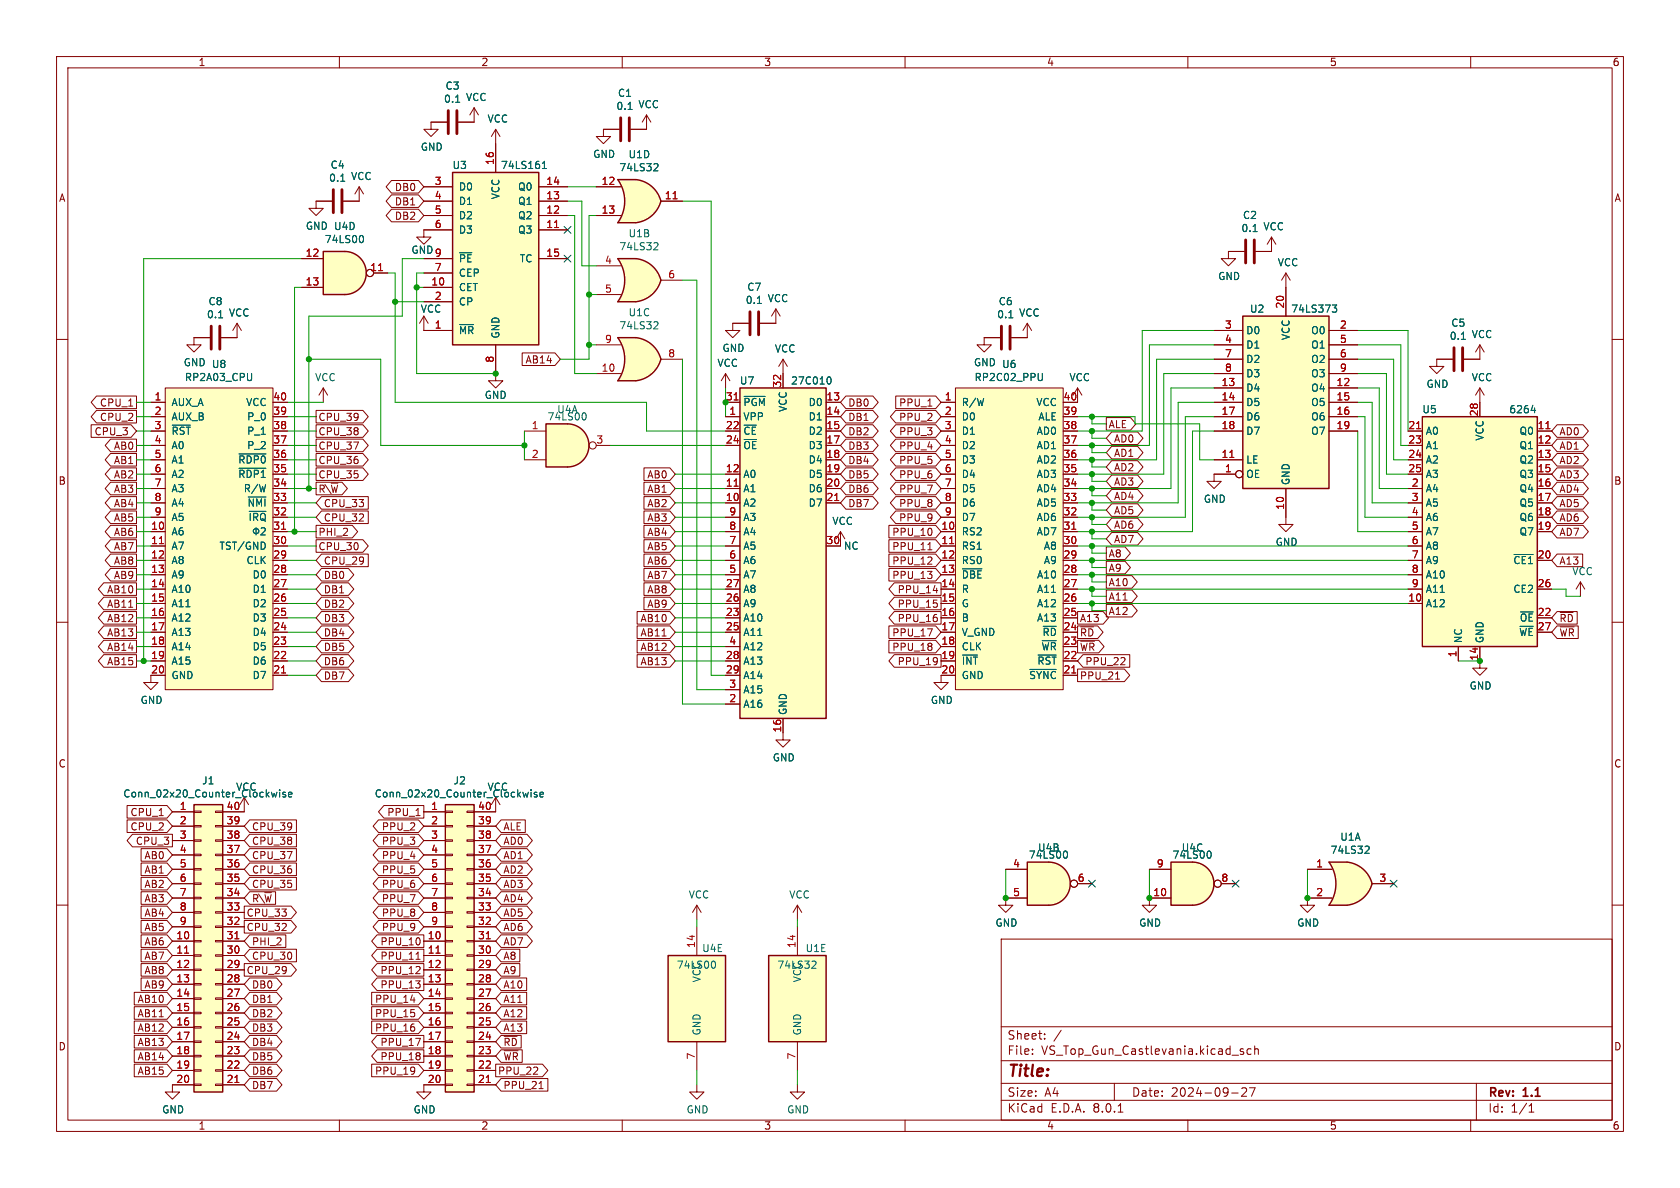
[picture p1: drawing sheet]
<svg xmlns="http://www.w3.org/2000/svg" width="297mm" height="210mm" viewBox="0 0 297 210" stroke-linecap="round" stroke-linejoin="round" font-family="sans-serif">
<defs><g id="words">
<text font-size="2.8" fill="#840000" x="178" y="190.9">Title:</text>
<g font-size="2.1" fill="#840000">
<text x="178" y="184">Sheet:</text>
<text x="178" y="186.7">File:</text>
<text x="184.1" y="186.7">VS_Top_Gun_Castlevania.kicad_sch</text>
<text x="178" y="196.9">KiCad</text>
<text x="178" y="194.1">Size:</text>
<text x="184.7" y="194.1">A4</text>
<text x="185.7" y="196.9">E.D.A.</text>
<text x="193.3" y="196.9">8.0.1</text>
<text x="200" y="194.1">Date:</text>
<text x="207" y="194.1">2024-09-27</text>
<text x="263" y="194.3">Rev:</text>
<text x="263" y="196.9">Id:</text>
<text x="267.1" y="196.9">1/1</text>
<text x="269.4" y="194.3">1.1</text>
</g>
<g font-size="1.8" fill="#840000">
<text x="35" y="11.9">1</text>
<text x="85" y="11.9">2</text>
<text x="135" y="11.9">3</text>
<text x="185" y="11.9">4</text>
<text x="235" y="11.9">5</text>
<text x="285" y="11.9">6</text>
<text x="10.3" y="35.9">A</text>
<text x="69.7" y="34">DB0</text>
<text x="285.3" y="35.9">A</text>
<text x="69.7" y="36.5">DB1</text>
<text x="69.7" y="39.1">DB2</text>
<text x="92.8" y="64.5">AB14</text>
<text x="16.6" y="77.2">CPU_3</text>
<text x="17.6" y="72.1">CPU_1</text>
<text x="17.6" y="74.6">CPU_2</text>
<text x="56.2" y="77.2">CPU_38</text>
<text x="56.2" y="74.6">CPU_39</text>
<text x="149.9" y="74.6">DB1</text>
<text x="149.9" y="77.2">DB2</text>
<text x="149.9" y="72.1">DB0</text>
<text x="158.8" y="77.2">PPU_3</text>
<text x="158.8" y="72.1">PPU_1</text>
<text x="158.8" y="74.6">PPU_2</text>
<text x="195.9" y="75.9">ALE</text>
<text x="275.6" y="77.2">AD0</text>
<text x="20" y="79.7">AB0</text>
<text x="20" y="82.2">AB1</text>
<text x="56.2" y="79.7">CPU_37</text>
<text x="56.2" y="82.2">CPU_36</text>
<text x="149.9" y="82.2">DB4</text>
<text x="149.9" y="79.7">DB3</text>
<text x="158.8" y="82.2">PPU_5</text>
<text x="158.8" y="79.7">PPU_4</text>
<text x="196.8" y="83.5">AD2</text>
<text x="196.8" y="78.4">AD0</text>
<text x="196.8" y="81">AD1</text>
<text x="275.6" y="82.2">AD2</text>
<text x="275.6" y="79.7">AD1</text>
<text x="10.3" y="85.9">B</text>
<text x="20" y="84.8">AB2</text>
<text x="20" y="87.3">AB3</text>
<text x="20" y="89.9">AB4</text>
<text x="56.2" y="84.8">CPU_35</text>
<text x="56.2" y="87.3">R\~{W}</text>
<text x="57.1" y="89.9">CPU_33</text>
<text x="114.3" y="84.8">AB0</text>
<text x="114.3" y="89.9">AB2</text>
<text x="114.3" y="87.3">AB1</text>
<text x="149.9" y="87.3">DB6</text>
<text x="149.9" y="89.9">DB7</text>
<text x="149.9" y="84.8">DB5</text>
<text x="158.8" y="89.9">PPU_8</text>
<text x="158.8" y="87.3">PPU_7</text>
<text x="158.8" y="84.8">PPU_6</text>
<text x="196.8" y="86">AD3</text>
<text x="196.8" y="88.6">AD4</text>
<text x="275.6" y="87.3">AD4</text>
<text x="275.6" y="84.8">AD3</text>
<text x="275.6" y="89.9">AD5</text>
<text x="285.3" y="85.9">B</text>
<text x="20" y="92.4">AB5</text>
<text x="20" y="94.9">AB6</text>
<text x="56.2" y="94.9">PHI_2</text>
<text x="57.1" y="92.4">CPU_32</text>
<text x="114.3" y="94.9">AB4</text>
<text x="114.3" y="92.4">AB3</text>
<text x="157.6" y="94.9">PPU_10</text>
<text x="158.8" y="92.4">PPU_9</text>
<text x="196.8" y="93.7">AD6</text>
<text x="196.8" y="91.1">AD5</text>
<text x="275.6" y="94.9">AD7</text>
<text x="275.6" y="92.4">AD6</text>
<text x="20" y="97.5">AB7</text>
<text x="20" y="100">AB8</text>
<text x="56.2" y="97.5">CPU_30</text>
<text x="57.1" y="100">CPU_29</text>
<text x="114.3" y="100">AB6</text>
<text x="114.3" y="97.5">AB5</text>
<text x="157.6" y="100">PPU_12</text>
<text x="157.6" y="97.5">PPU_11</text>
<text x="195.9" y="101.3">A9</text>
<text x="195.9" y="98.7">A8</text>
<text x="196.8" y="96.2">AD7</text>
<text x="275.6" y="100">A13</text>
<text x="18.8" y="105.1">AB10</text>
<text x="18.8" y="107.6">AB11</text>
<text x="20" y="102.6">AB9</text>
<text x="57.1" y="105.1">DB1</text>
<text x="57.1" y="107.6">DB2</text>
<text x="57.1" y="102.6">DB0</text>
<text x="114.3" y="107.6">AB9</text>
<text x="114.3" y="105.1">AB8</text>
<text x="114.3" y="102.6">AB7</text>
<text x="157.6" y="102.6">PPU_13</text>
<text x="158.6" y="107.6">PPU_15</text>
<text x="158.6" y="105.1">PPU_14</text>
<text x="195.9" y="106.4">A11</text>
<text x="195.9" y="103.8">A10</text>
<text x="18.8" y="112.7">AB13</text>
<text x="18.8" y="110.2">AB12</text>
<text x="57.1" y="112.7">DB4</text>
<text x="57.1" y="110.2">DB3</text>
<text x="113.1" y="112.7">AB11</text>
<text x="113.1" y="110.2">AB10</text>
<text x="157.6" y="112.7">PPU_17</text>
<text x="158.6" y="110.2">PPU_16</text>
<text x="190.8" y="110.2">A13</text>
<text x="190.8" y="112.7">~{RD}</text>
<text x="195.9" y="108.9">A12</text>
<text x="275.6" y="112.7">~{WR}</text>
<text x="275.6" y="110.2">~{RD}</text>
<text x="18.8" y="115.3">AB14</text>
<text x="18.8" y="117.8">AB15</text>
<text x="57.1" y="117.8">DB6</text>
<text x="57.1" y="115.3">DB5</text>
<text x="113.1" y="117.8">AB13</text>
<text x="113.1" y="115.3">AB12</text>
<text x="157.6" y="115.3">PPU_18</text>
<text x="158.6" y="117.8">PPU_19</text>
<text x="190.8" y="115.3">~{WR}</text>
<text x="191.8" y="117.8">PPU_22</text>
<text x="57.1" y="120.3">DB7</text>
<text x="190.8" y="120.3">PPU_21</text>
<text x="10.3" y="135.9">C</text>
<text x="285.3" y="135.9">C</text>
<text x="23" y="144.5">CPU_1</text>
<text x="23" y="147">CPU_2</text>
<text x="23.9" y="149.5">CPU_3</text>
<text x="44.4" y="147">CPU_39</text>
<text x="44.4" y="149.5">CPU_38</text>
<text x="67.4" y="147">PPU_2</text>
<text x="67.4" y="149.5">PPU_3</text>
<text x="68.4" y="144.5">PPU_1</text>
<text x="88.9" y="147">ALE</text>
<text x="88.9" y="149.5">AD0</text>
<text x="25.4" y="152.1">AB0</text>
<text x="25.4" y="154.6">AB1</text>
<text x="44.4" y="152.1">CPU_37</text>
<text x="44.4" y="154.6">CPU_36</text>
<text x="67.4" y="154.6">PPU_5</text>
<text x="67.4" y="152.1">PPU_4</text>
<text x="88.9" y="152.1">AD1</text>
<text x="88.9" y="154.6">AD2</text>
<text x="25.4" y="159.7">AB3</text>
<text x="25.4" y="157.2">AB2</text>
<text x="44.4" y="157.2">CPU_35</text>
<text x="44.4" y="159.7">R\~{W}</text>
<text x="67.4" y="159.7">PPU_7</text>
<text x="67.4" y="157.2">PPU_6</text>
<text x="88.9" y="157.2">AD3</text>
<text x="88.9" y="159.7">AD4</text>
<text x="25.4" y="167.3">AB6</text>
<text x="25.4" y="164.8">AB5</text>
<text x="25.4" y="162.2">AB4</text>
<text x="43.5" y="162.2">CPU_33</text>
<text x="43.5" y="164.8">CPU_32</text>
<text x="44.4" y="167.3">PHI_2</text>
<text x="67.2" y="167.3">PPU_10</text>
<text x="67.4" y="164.8">PPU_9</text>
<text x="67.4" y="162.2">PPU_8</text>
<text x="88.9" y="162.2">AD5</text>
<text x="88.9" y="164.8">AD6</text>
<text x="88.9" y="167.3">AD7</text>
<text x="25.4" y="172.4">AB8</text>
<text x="25.4" y="169.9">AB7</text>
<text x="43.5" y="172.4">CPU_29</text>
<text x="44.4" y="169.9">CPU_30</text>
<text x="67.2" y="169.9">PPU_11</text>
<text x="67.2" y="172.4">PPU_12</text>
<text x="88.9" y="169.9">A8</text>
<text x="88.9" y="172.4">A9</text>
<text x="24.2" y="177.5">AB10</text>
<text x="25.4" y="174.9">AB9</text>
<text x="44.4" y="174.9">DB0</text>
<text x="44.4" y="177.5">DB1</text>
<text x="66.2" y="177.5">PPU_14</text>
<text x="67.2" y="174.9">PPU_13</text>
<text x="88.9" y="174.9">A10</text>
<text x="88.9" y="177.5">A11</text>
<text x="10.3" y="185.9">D</text>
<text x="24.2" y="182.6">AB12</text>
<text x="24.2" y="185.1">AB13</text>
<text x="24.2" y="180">AB11</text>
<text x="44.4" y="180">DB2</text>
<text x="44.4" y="185.1">DB4</text>
<text x="44.4" y="182.6">DB3</text>
<text x="66.2" y="180">PPU_15</text>
<text x="66.2" y="182.6">PPU_16</text>
<text x="67.2" y="185.1">PPU_17</text>
<text x="88.9" y="180">A12</text>
<text x="88.9" y="182.6">A13</text>
<text x="88.9" y="185.1">~{RD}</text>
<text x="285.3" y="185.9">D</text>
<text x="24.2" y="187.6">AB14</text>
<text x="24.2" y="190.2">AB15</text>
<text x="44.4" y="187.6">DB5</text>
<text x="44.4" y="190.2">DB6</text>
<text x="66.2" y="190.2">PPU_19</text>
<text x="67.2" y="187.6">PPU_18</text>
<text x="87.9" y="190.2">PPU_22</text>
<text x="88.9" y="187.6">~{WR}</text>
<text x="44.4" y="192.7">DB7</text>
<text x="88.9" y="192.7">PPU_21</text>
<text x="35" y="199.9">1</text>
<text x="85" y="199.9">2</text>
<text x="135" y="199.9">3</text>
<text x="185" y="199.9">4</text>
<text x="235" y="199.9">5</text>
<text x="285" y="199.9">6</text>
</g>
<g font-size="1.8" fill="#006464">
<text x="78.7" y="16.1">C3</text>
<text x="109.1" y="17.3">C1</text>
<text x="78.4" y="18.4">0.1</text>
<text x="82.3" y="18.1">VCC</text>
<text x="86.1" y="21.9">VCC</text>
<text x="108.9" y="19.6">0.1</text>
<text x="112.8" y="19.3">VCC</text>
<text x="74.3" y="26.8">GND</text>
<text x="104.8" y="28.1">GND</text>
<text x="111" y="28.2">U1D</text>
<text x="58.1" y="32.3">0.1</text>
<text x="58.3" y="30">C4</text>
<text x="62" y="32">VCC</text>
<text x="79.9" y="30.1">U3</text>
<text x="81" y="33.9">D0</text>
<text x="88.5" y="30.1">74LS161</text>
<text x="88.5" y="35.3" transform="rotate(-90 88.5 35.3)">VCC</text>
<text x="91.5" y="33.9">Q0</text>
<text x="109.4" y="30.5">74LS32</text>
<text x="54" y="40.8">GND U4D</text>
<text x="81" y="36.4">D1</text>
<text x="81" y="39">D2</text>
<text x="81" y="41.5">D3</text>
<text x="91.5" y="41.5">Q3</text>
<text x="91.5" y="39">Q2</text>
<text x="91.5" y="36.4">Q1</text>
<text x="219.4" y="41.2">0.1</text>
<text x="219.6" y="38.9">C2</text>
<text x="223.3" y="40.9">VCC</text>
<text x="57.3" y="43.2">74LS00</text>
<text x="81" y="46.6">~{PE}</text>
<text x="91.8" y="46.6">TC</text>
<text x="109.4" y="44.5">74LS32</text>
<text x="111" y="42.1">U1B</text>
<text x="225.8" y="47.3">VCC</text>
<text x="81" y="51.7">CET</text>
<text x="81" y="49.1">CEP</text>
<text x="131.7" y="53.9">0.1</text>
<text x="132" y="51.6">C7</text>
<text x="135.6" y="53.6">VCC</text>
<text x="215.3" y="49.7">GND</text>
<text x="36.5" y="56.5">0.1</text>
<text x="36.8" y="54.2">C8</text>
<text x="40.4" y="56.2">VCC</text>
<text x="74.3" y="55.5">VCC</text>
<text x="81" y="59.3">~{MR}</text>
<text x="81" y="54.2">CP</text>
<text x="88.5" y="59.9" transform="rotate(-90 88.5 59.9)">GND</text>
<text x="109.4" y="58.4">74LS32</text>
<text x="111" y="56.1">U1C</text>
<text x="176.2" y="56.5">0.1</text>
<text x="176.5" y="54.2">C6</text>
<text x="180.1" y="56.2">VCC</text>
<text x="220.2" y="59.3">D0</text>
<text x="220.9" y="55.5">U2</text>
<text x="228.2" y="55.5">74LS373</text>
<text x="231.7" y="59.3">O0</text>
<text x="256.5" y="58">C5</text>
<text x="260.1" y="60">VCC</text>
<text x="32.4" y="64.9">GND U8</text>
<text x="126.7" y="65">VCC</text>
<text x="127.6" y="62.4">GND</text>
<text x="136.9" y="62.5">VCC</text>
<text x="172.1" y="64.9">GND U6</text>
<text x="220.2" y="61.8">D1</text>
<text x="220.2" y="64.4">D2</text>
<text x="228.2" y="60.2" transform="rotate(-90 228.2 60.2)">VCC</text>
<text x="231.7" y="61.8">O1</text>
<text x="231.7" y="64.4">O2</text>
<text x="256.2" y="60.3">0.1</text>
<text x="30.2" y="72">AUX_A</text>
<text x="32.6" y="67.6">RP2A03_CPU</text>
<text x="43.4" y="72">VCC</text>
<text x="55.6" y="67.6">VCC</text>
<text x="85.6" y="70.7">GND</text>
<text x="130.7" y="68.2">U7</text>
<text x="131.3" y="72">~{PGM}</text>
<text x="139.7" y="68.2">27C010</text>
<text x="142.9" y="72">D0</text>
<text x="169.9" y="72">R/W</text>
<text x="172.2" y="67.6">RP2C02_PPU</text>
<text x="183.1" y="72">VCC</text>
<text x="189" y="67.6">VCC</text>
<text x="220.2" y="69.4">D4</text>
<text x="220.2" y="72">D5</text>
<text x="220.2" y="66.9">D3</text>
<text x="231.7" y="69.4">O4</text>
<text x="231.7" y="72">O5</text>
<text x="231.7" y="66.9">O3</text>
<text x="252.1" y="68.8">GND</text>
<text x="260.1" y="67.6">VCC</text>
<text x="30.2" y="74.5">AUX_B</text>
<text x="30.2" y="77.1">~{RST}</text>
<text x="43.6" y="77.1">P_1</text>
<text x="43.6" y="74.5">P_0</text>
<text x="96.7" y="74.5">74LS00</text>
<text x="98.4" y="73.3">U4A</text>
<text x="131.3" y="74.5">VPP</text>
<text x="131.3" y="77.1">~{CE}</text>
<text x="139.3" y="72.9" transform="rotate(-90 139.3 72.9)">VCC</text>
<text x="142.9" y="74.5">D1</text>
<text x="142.9" y="77.1">D2</text>
<text x="169.9" y="74.5">D0</text>
<text x="169.9" y="77.1">D1</text>
<text x="183.2" y="77.1">AD0</text>
<text x="183.5" y="74.5">ALE</text>
<text x="220.2" y="74.5">D6</text>
<text x="220.2" y="77.1">D7</text>
<text x="231.7" y="74.5">O6</text>
<text x="231.7" y="77.1">O7</text>
<text x="251.4" y="73.3">U5</text>
<text x="252" y="77.1">A0</text>
<text x="262.5" y="78" transform="rotate(-90 262.5 78)">VCC</text>
<text x="266.7" y="73.3">6264</text>
<text x="268.5" y="77.1">Q0</text>
<text x="30.2" y="79.6">A0</text>
<text x="30.2" y="82.1">A1</text>
<text x="42" y="82.1">~{RDP0}</text>
<text x="43.6" y="79.6">P_2</text>
<text x="131.3" y="79.6">~{OE}</text>
<text x="142.9" y="79.6">D3</text>
<text x="142.9" y="82.1">D4</text>
<text x="169.9" y="79.6">D2</text>
<text x="169.9" y="82.1">D3</text>
<text x="183.2" y="82.1">AD2</text>
<text x="183.2" y="79.6">AD1</text>
<text x="220.2" y="82.1">LE</text>
<text x="252" y="79.6">A1</text>
<text x="252" y="82.1">A2</text>
<text x="268.5" y="79.6">Q1</text>
<text x="268.5" y="82.1">Q2</text>
<text x="30.2" y="84.7">A2</text>
<text x="30.2" y="87.2">A3</text>
<text x="30.2" y="89.8">A4</text>
<text x="42" y="84.7">~{RDP1}</text>
<text x="43" y="87.2">R/W</text>
<text x="43.7" y="89.8">~{NMI}</text>
<text x="131.3" y="89.8">A2</text>
<text x="131.3" y="87.2">A1</text>
<text x="131.3" y="84.7">A0</text>
<text x="142.9" y="84.7">D5</text>
<text x="142.9" y="87.2">D6</text>
<text x="142.9" y="89.8">D7</text>
<text x="169.9" y="84.7">D4</text>
<text x="169.9" y="87.2">D5</text>
<text x="169.9" y="89.8">D6</text>
<text x="183.2" y="89.8">AD5</text>
<text x="183.2" y="87.2">AD4</text>
<text x="183.2" y="84.7">AD3</text>
<text x="212.7" y="89.1">GND</text>
<text x="220.2" y="84.7">OE</text>
<text x="228.2" y="85.9" transform="rotate(-90 228.2 85.9)">GND</text>
<text x="252" y="87.2">A4</text>
<text x="252" y="84.7">A3</text>
<text x="252" y="89.8">A5</text>
<text x="268.5" y="84.7">Q3</text>
<text x="268.5" y="87.2">Q4</text>
<text x="268.5" y="89.8">Q5</text>
<text x="30.2" y="94.8">A6</text>
<text x="30.2" y="92.3">A5</text>
<text x="43.8" y="92.3">~{IRQ}</text>
<text x="131.3" y="94.8">A4</text>
<text x="131.3" y="92.3">A3</text>
<text x="147.1" y="93">VCC</text>
<text x="169.9" y="94.8">RS2</text>
<text x="169.9" y="92.3">D7</text>
<text x="183.2" y="94.8">AD7</text>
<text x="183.2" y="92.3">AD6</text>
<text x="252" y="92.3">A6</text>
<text x="252" y="94.8">A7</text>
<text x="268.5" y="92.3">Q6</text>
<text x="268.5" y="94.8">Q7</text>
<text x="30.2" y="97.4">A7</text>
<text x="30.2" y="99.9">A8</text>
<text x="38.7" y="97.4">TST/GND</text>
<text x="43.5" y="99.9">CLK</text>
<text x="131.3" y="99.9">A6</text>
<text x="131.3" y="97.4">A5</text>
<text x="149.1" y="97.4">NC</text>
<text x="169.9" y="97.4">RS1</text>
<text x="169.9" y="99.9">RS0</text>
<text x="184.4" y="99.9">A9</text>
<text x="184.4" y="97.4">A8</text>
<text x="225.4" y="96.7">GND</text>
<text x="252" y="97.4">A8</text>
<text x="252" y="99.9">A9</text>
<text x="267.4" y="99.9">~{CE1}</text>
<text x="277.9" y="101.9">VCC</text>
<text x="30.2" y="102.5">A9</text>
<text x="30.2" y="105">A10</text>
<text x="30.2" y="107.5">A11</text>
<text x="44.6" y="107.5">D2</text>
<text x="44.6" y="105">D1</text>
<text x="44.6" y="102.5">D0</text>
<text x="131.3" y="107.5">A9</text>
<text x="131.3" y="105">A8</text>
<text x="131.3" y="102.5">A7</text>
<text x="169.9" y="102.5">~{DBE}</text>
<text x="169.9" y="105">R</text>
<text x="169.9" y="107.5">G</text>
<text x="183.2" y="107.5">A12</text>
<text x="183.2" y="105">A11</text>
<text x="183.2" y="102.5">A10</text>
<text x="252" y="107.5">A12</text>
<text x="252" y="102.5">A10</text>
<text x="252" y="105">A11</text>
<text x="267.4" y="105">CE2</text>
<text x="30.2" y="110.1">A12</text>
<text x="30.2" y="112.6">A13</text>
<text x="44.6" y="112.6">D4</text>
<text x="44.6" y="110.1">D3</text>
<text x="131.3" y="110.1">A10</text>
<text x="131.3" y="112.6">A11</text>
<text x="169.9" y="110.1">B</text>
<text x="169.9" y="112.6">V_GND</text>
<text x="183.2" y="110.1">A13</text>
<text x="184.2" y="112.6">~{RD}</text>
<text x="258.7" y="113.8" transform="rotate(-90 258.7 113.8)">NC</text>
<text x="262.5" y="113.8" transform="rotate(-90 262.5 113.8)">GND</text>
<text x="268.5" y="112.6">~{WE}</text>
<text x="268.6" y="110.1">~{OE}</text>
<text x="30.2" y="115.2">A14</text>
<text x="30.2" y="117.7">A15</text>
<text x="44.6" y="117.7">D6</text>
<text x="44.6" y="115.2">D5</text>
<text x="131.3" y="117.7">A13</text>
<text x="131.3" y="115.2">A12</text>
<text x="169.9" y="115.2">CLK</text>
<text x="169.9" y="117.7">~{INT}</text>
<text x="183.3" y="117.7">~{RST}</text>
<text x="184" y="115.2">~{WR}</text>
<text x="24.8" y="124.6">GND</text>
<text x="30.2" y="120.2">GND</text>
<text x="44.6" y="120.2">D7</text>
<text x="131.3" y="125.3">A16</text>
<text x="131.3" y="120.2">A14</text>
<text x="131.3" y="122.8">A15</text>
<text x="164.5" y="124.6">GND</text>
<text x="169.9" y="120.2">GND</text>
<text x="181.8" y="120.2">~{SYNC}</text>
<text x="259.7" y="122.1">GND</text>
<text x="139.3" y="126.5" transform="rotate(-90 139.3 126.5)">GND</text>
<text x="136.5" y="134.8">GND</text>
<text x="21.7" y="141.2">Conn_02x20_Counter_Clockwise</text>
<text x="35.6" y="138.9">J1</text>
<text x="41.6" y="140">VCC</text>
<text x="66.2" y="141.2">Conn_02x20_Counter_Clockwise</text>
<text x="80.1" y="138.9">J2</text>
<text x="86.1" y="140">VCC</text>
<text x="236.8" y="148.8">U1A</text>
<text x="181.8" y="152">74LS00</text>
<text x="183.4" y="150.7">U4B</text>
<text x="207.2" y="152">74LS00</text>
<text x="208.8" y="150.7">U4C</text>
<text x="235.1" y="151.1">74LS32</text>
<text x="121.7" y="159">VCC</text>
<text x="139.4" y="159">VCC</text>
<text x="175.9" y="164">GND</text>
<text x="201.3" y="164">GND</text>
<text x="229.2" y="164">GND</text>
<text x="119.6" y="171.5">74LS00</text>
<text x="124" y="168.5">U4E</text>
<text x="124.1" y="173.8" transform="rotate(-90 124.1 173.8)">VCC</text>
<text x="137.3" y="171.5">74LS32</text>
<text x="141.8" y="173.8" transform="rotate(-90 141.8 173.8)">VCC</text>
<text x="142.3" y="168.5">U1E</text>
<text x="124.1" y="183.1" transform="rotate(-90 124.1 183.1)">GND</text>
<text x="141.8" y="183.1" transform="rotate(-90 141.8 183.1)">GND</text>
<text x="28.6" y="197">GND</text>
<text x="73" y="197">GND</text>
<text x="121.3" y="197">GND</text>
<text x="139.1" y="197">GND</text>
</g>
<g font-size="1.8" fill="#a90000">
<text x="87.4" y="29.3" transform="rotate(-90 87.4 29.3)">16</text>
<text x="76.8" y="32.8">3</text>
<text x="76.8" y="35.3">4</text>
<text x="96.5" y="35.3">13</text>
<text x="96.5" y="32.8">14</text>
<text x="106.3" y="32.8">12</text>
<text x="117.4" y="35.3">11</text>
<text x="76.8" y="37.8">5</text>
<text x="76.8" y="40.4">6</text>
<text x="96.5" y="40.4">11</text>
<text x="96.5" y="37.8">12</text>
<text x="106.3" y="37.8">13</text>
<text x="53.9" y="45.5">12</text>
<text x="72.6" y="45.1">GND9</text>
<text x="96.5" y="45.5">15</text>
<text x="106.9" y="46.7">4</text>
<text x="53.9" y="50.5">13</text>
<text x="65.4" y="48">11</text>
<text x="76.2" y="50.5">10</text>
<text x="76.8" y="53.1">2</text>
<text x="76.8" y="48">7</text>
<text x="106.9" y="51.8">5</text>
<text x="118" y="49.3">6</text>
<text x="76.8" y="58.2">1</text>
<text x="216.5" y="58.2">3</text>
<text x="227.1" y="54.7" transform="rotate(-90 227.1 54.7)">20</text>
<text x="236.8" y="58.2">2</text>
<text x="87.4" y="64.2" transform="rotate(-90 87.4 64.2)">8</text>
<text x="106.3" y="65.8">10</text>
<text x="106.9" y="60.7">9</text>
<text x="118" y="63.2">8</text>
<text x="216.5" y="60.7">4</text>
<text x="216.5" y="63.2">7</text>
<text x="216.5" y="65.8">8</text>
<text x="236.8" y="60.7">5</text>
<text x="236.8" y="63.2">6</text>
<text x="236.8" y="65.8">9</text>
<text x="27.2" y="70.9">1</text>
<text x="48.2" y="70.9">40</text>
<text x="128.2" y="70.9">31</text>
<text x="138.2" y="68.6" transform="rotate(-90 138.2 68.6)">32</text>
<text x="146" y="70.9">13</text>
<text x="166.9" y="70.9">1</text>
<text x="187.9" y="70.9">40</text>
<text x="215.9" y="68.3">13</text>
<text x="215.9" y="70.9">14</text>
<text x="236.2" y="68.3">12</text>
<text x="236.2" y="70.9">15</text>
<text x="27.2" y="73.4">2</text>
<text x="27.2" y="75.9">3</text>
<text x="48.2" y="75.9">38</text>
<text x="48.2" y="73.4">39</text>
<text x="93.9" y="75.9">1</text>
<text x="128.2" y="75.9">22</text>
<text x="128.8" y="73.4">1</text>
<text x="146" y="73.4">14</text>
<text x="146" y="75.9">15</text>
<text x="166.9" y="73.4">2</text>
<text x="166.9" y="75.9">3</text>
<text x="187.9" y="75.9">38</text>
<text x="187.9" y="73.4">39</text>
<text x="215.9" y="73.4">17</text>
<text x="215.9" y="75.9">18</text>
<text x="236.2" y="73.4">16</text>
<text x="236.2" y="75.9">19</text>
<text x="248.9" y="75.9">21</text>
<text x="261.4" y="73.7" transform="rotate(-90 261.4 73.7)">28</text>
<text x="271.7" y="75.9">11</text>
<text x="27.2" y="78.5">4</text>
<text x="27.2" y="81">5</text>
<text x="27.2" y="83.6">6</text>
<text x="48.2" y="83.6">35</text>
<text x="48.2" y="81">36</text>
<text x="48.2" y="78.5">37</text>
<text x="93.9" y="81">2</text>
<text x="105.3" y="78.5">3</text>
<text x="128.2" y="83.6">12</text>
<text x="128.2" y="78.5">24</text>
<text x="146" y="78.5">17</text>
<text x="146" y="81">18</text>
<text x="146" y="83.6">19</text>
<text x="166.9" y="78.5">4</text>
<text x="166.9" y="81">5</text>
<text x="166.9" y="83.6">6</text>
<text x="187.9" y="83.6">35</text>
<text x="187.9" y="81">36</text>
<text x="187.9" y="78.5">37</text>
<text x="215.9" y="81">11</text>
<text x="216.5" y="83.6">1</text>
<text x="248.9" y="78.5">23</text>
<text x="248.9" y="81">24</text>
<text x="248.9" y="83.6">25</text>
<text x="271.7" y="78.5">12</text>
<text x="271.7" y="81">13</text>
<text x="271.7" y="83.6">15</text>
<text x="27.2" y="86.1">7</text>
<text x="27.2" y="88.6">8</text>
<text x="48.2" y="88.6">33</text>
<text x="48.2" y="86.1">34</text>
<text x="128.2" y="88.6">10</text>
<text x="128.2" y="86.1">11</text>
<text x="146" y="86.1">20</text>
<text x="146" y="88.6">21</text>
<text x="166.9" y="86.1">7</text>
<text x="166.9" y="88.6">8</text>
<text x="187.9" y="88.6">33</text>
<text x="187.9" y="86.1">34</text>
<text x="249.5" y="86.1">2</text>
<text x="249.5" y="88.6">3</text>
<text x="271.7" y="86.1">16</text>
<text x="271.7" y="88.6">17</text>
<text x="26.6" y="93.7">10</text>
<text x="27.2" y="91.2">9</text>
<text x="48.2" y="93.7">31</text>
<text x="48.2" y="91.2">32</text>
<text x="128.8" y="93.7">8</text>
<text x="128.8" y="91.2">9</text>
<text x="166.3" y="93.7">10</text>
<text x="166.9" y="91.2">9</text>
<text x="187.9" y="93.7">31</text>
<text x="187.9" y="91.2">32</text>
<text x="227.1" y="90.2" transform="rotate(-90 227.1 90.2)">10</text>
<text x="249.5" y="91.2">4</text>
<text x="249.5" y="93.7">5</text>
<text x="271.7" y="91.2">18</text>
<text x="271.7" y="93.7">19</text>
<text x="26.6" y="96.3">11</text>
<text x="26.6" y="98.8">12</text>
<text x="26.6" y="101.3">13</text>
<text x="48.2" y="101.3">28</text>
<text x="48.2" y="98.8">29</text>
<text x="48.2" y="96.3">30</text>
<text x="128.8" y="101.3">5</text>
<text x="128.8" y="98.8">6</text>
<text x="128.8" y="96.3">7</text>
<text x="146" y="96.3">30</text>
<text x="166.3" y="96.3">11</text>
<text x="166.3" y="98.8">12</text>
<text x="166.3" y="101.3">13</text>
<text x="187.9" y="101.3">28</text>
<text x="187.9" y="98.8">29</text>
<text x="187.9" y="96.3">30</text>
<text x="249.5" y="96.3">6</text>
<text x="249.5" y="98.8">7</text>
<text x="249.5" y="101.3">8</text>
<text x="271.7" y="98.8">20</text>
<text x="26.6" y="103.9">14</text>
<text x="26.6" y="106.4">15</text>
<text x="48.2" y="106.4">26</text>
<text x="48.2" y="103.9">27</text>
<text x="128.2" y="106.4">26</text>
<text x="128.2" y="103.9">27</text>
<text x="166.3" y="103.9">14</text>
<text x="166.3" y="106.4">15</text>
<text x="187.9" y="106.4">26</text>
<text x="187.9" y="103.9">27</text>
<text x="248.9" y="106.4">10</text>
<text x="249.5" y="103.9">9</text>
<text x="271.7" y="103.9">26</text>
<text x="26.6" y="109">16</text>
<text x="26.6" y="111.5">17</text>
<text x="48.2" y="111.5">24</text>
<text x="48.2" y="109">25</text>
<text x="128.2" y="109">23</text>
<text x="128.2" y="111.5">25</text>
<text x="166.3" y="109">16</text>
<text x="166.3" y="111.5">17</text>
<text x="187.9" y="111.5">24</text>
<text x="187.9" y="109">25</text>
<text x="271.7" y="109">22</text>
<text x="271.7" y="111.5">27</text>
<text x="26.6" y="114">18</text>
<text x="26.6" y="116.6">19</text>
<text x="26.6" y="119.1">20</text>
<text x="48.2" y="119.1">21</text>
<text x="48.2" y="116.6">22</text>
<text x="48.2" y="114">23</text>
<text x="128.2" y="116.6">28</text>
<text x="128.2" y="119.1">29</text>
<text x="128.8" y="114">4</text>
<text x="166.3" y="114">18</text>
<text x="166.3" y="116.6">19</text>
<text x="166.3" y="119.1">20</text>
<text x="187.9" y="119.1">21</text>
<text x="187.9" y="116.6">22</text>
<text x="187.9" y="114">23</text>
<text x="257.6" y="116.3" transform="rotate(-90 257.6 116.3)">1</text>
<text x="261.4" y="116.9" transform="rotate(-90 261.4 116.9)">14</text>
<text x="128.8" y="124.2">2</text>
<text x="128.8" y="121.7">3</text>
<text x="138.2" y="129.6" transform="rotate(-90 138.2 129.6)">16</text>
<text x="31.7" y="143.3">1</text>
<text x="40" y="143.3">40</text>
<text x="76.1" y="143.3">1</text>
<text x="84.4" y="143.3">40</text>
<text x="31.7" y="145.8">2</text>
<text x="31.7" y="148.3">3</text>
<text x="40" y="148.3">38</text>
<text x="40" y="145.8">39</text>
<text x="76.1" y="145.8">2</text>
<text x="76.1" y="148.3">3</text>
<text x="84.4" y="148.3">38</text>
<text x="84.4" y="145.8">39</text>
<text x="31.7" y="150.9">4</text>
<text x="31.7" y="153.4">5</text>
<text x="31.7" y="156">6</text>
<text x="40" y="156">35</text>
<text x="40" y="153.4">36</text>
<text x="40" y="150.9">37</text>
<text x="76.1" y="150.9">4</text>
<text x="76.1" y="153.4">5</text>
<text x="76.1" y="156">6</text>
<text x="84.4" y="156">35</text>
<text x="84.4" y="153.4">36</text>
<text x="84.4" y="150.9">37</text>
<text x="179" y="153.4">4</text>
<text x="190.4" y="156">6</text>
<text x="204.4" y="153.4">9</text>
<text x="215.8" y="156">8</text>
<text x="232.6" y="153.4">1</text>
<text x="243.8" y="156">3</text>
<text x="31.7" y="158.5">7</text>
<text x="31.7" y="161">8</text>
<text x="40" y="161">33</text>
<text x="40" y="158.5">34</text>
<text x="76.1" y="158.5">7</text>
<text x="76.1" y="161">8</text>
<text x="84.4" y="161">33</text>
<text x="84.4" y="158.5">34</text>
<text x="179" y="158.5">5</text>
<text x="203.8" y="158.5">10</text>
<text x="232.6" y="158.5">2</text>
<text x="31.1" y="166.1">10</text>
<text x="31.7" y="163.6">9</text>
<text x="40" y="166.1">31</text>
<text x="40" y="163.6">32</text>
<text x="75.5" y="166.1">10</text>
<text x="76.1" y="163.6">9</text>
<text x="84.4" y="166.1">31</text>
<text x="84.4" y="163.6">32</text>
<text x="122.9" y="167.7" transform="rotate(-90 122.9 167.7)">14</text>
<text x="140.7" y="167.7" transform="rotate(-90 140.7 167.7)">14</text>
<text x="31.1" y="168.7">11</text>
<text x="31.1" y="171.2">12</text>
<text x="31.1" y="173.7">13</text>
<text x="40" y="173.7">28</text>
<text x="40" y="171.2">29</text>
<text x="40" y="168.7">30</text>
<text x="75.5" y="168.7">11</text>
<text x="75.5" y="171.2">12</text>
<text x="75.5" y="173.7">13</text>
<text x="84.4" y="173.7">28</text>
<text x="84.4" y="171.2">29</text>
<text x="84.4" y="168.7">30</text>
<text x="31.1" y="176.3">14</text>
<text x="31.1" y="178.8">15</text>
<text x="40" y="178.8">26</text>
<text x="40" y="176.3">27</text>
<text x="75.5" y="176.3">14</text>
<text x="75.5" y="178.8">15</text>
<text x="84.4" y="178.8">26</text>
<text x="84.4" y="176.3">27</text>
<text x="31.1" y="181.4">16</text>
<text x="31.1" y="183.9">17</text>
<text x="40" y="183.9">24</text>
<text x="40" y="181.4">25</text>
<text x="75.5" y="181.4">16</text>
<text x="75.5" y="183.9">17</text>
<text x="84.4" y="183.9">24</text>
<text x="84.4" y="181.4">25</text>
<text x="31.1" y="186.4">18</text>
<text x="31.1" y="189">19</text>
<text x="31.1" y="191.5">20</text>
<text x="40" y="191.5">21</text>
<text x="40" y="189">22</text>
<text x="40" y="186.4">23</text>
<text x="75.5" y="186.4">18</text>
<text x="75.5" y="189">19</text>
<text x="75.5" y="191.5">20</text>
<text x="84.4" y="191.5">21</text>
<text x="84.4" y="189">22</text>
<text x="84.4" y="186.4">23</text>
<text x="122.9" y="187.4" transform="rotate(-90 122.9 187.4)">7</text>
<text x="140.7" y="187.4" transform="rotate(-90 140.7 187.4)">7</text>
</g>
</g></defs>
<g fill="none" stroke="#840000" stroke-width=".18">
<path d="M10 10h277v190h-277zM12 12h273v186h-273zM60 10v2M110 10v2M160 10v2M210 10v2M260 10v2M76.2 21.6h2.8M81 21.6h2.8M87.6 22.9l-.7 1.2M87.6 22.9v2.5M87.6 22.9l.8 1.2"/>
<path d="M106.7 22.9v1.2h1.2l-1.2 1.3-1.3-1.3h1.3M10 60h2M37.1 59.7h-2.8v1.3h1.3l-1.3 1.2-1.3-1.2h1.3M41.9 57.2v2.5h-2.8M41.9 57.2l-.8 1.2M41.9 57.2l.8 1.2M285 60h2M10 110h2M285 110h2M10 160h2M203.2 158.8v1.2h1.3l-1.3 1.3-1.3-1.3h1.3M231.1 158.8v1.2h1.3l-1.3 1.3-1.2-1.3h1.2"/>
<path d="M285 160h2M177 166h108v32h-108zM60 198v2M110 198v2M160 198v2M177 194.5h108M177 191.5h108M177 187.5h108M177 181.5h108M182.5 186.3v.1M182.5 185.5v.1M184.7 183.6v.1"/>
<path d="M184.7 182.8v.1M187.6 182.1l-1.3 2M197 191.5v3M197.7 196.6h.8M210 198v2M217.7 193.2h1.2M219.2 185.7l.7 .4-.2 .3-.5-.1M219.5 192.4l.6-.1 .2 .1 .1 .3-.9 1.1h.9M219.8 185.5l-.3-.1-.3 .2M220.9 192.3h1l-.7 1.5M221.2 185.5l-.5-.1-.2 .3v.4l.1 .2h.6M221.8 185.5l.2-.1 .4 .1 .1 .9"/>
<path d="M221.8 184.9v1.5M260 198v2M261 191.5v6.5M270.3 196.6h.9M270.3 195.5l.4-.4v1.5"/>
</g>
<path d="M79.2 19.6v4M80.8 19.6v4M37.3 57.7v4M38.9 57.7v4" fill="none" stroke="#840000" stroke-width=".51"/>
<path d="M80.6 18.1h.7M38.6 56.2h.8" fill="none" stroke="#006464" stroke-width=".18"/>
<path d="M237.5 154.9l5.1 1.3a5.2 5.2 0 0 1-4.4 3.8z" fill="#ffffc2" stroke="#ffffc2" stroke-width=".18"/>
<path d="M234.9 152.4h3.2M234.9 160h3.2" fill="none" stroke="#ffffc2" stroke-width=".18"/>
<path d="M234.9 152.4h3.2v7.6h-3.2a6.7 6.7 0 0 0 0-7.6z" fill="#ffffc2"/>
<g fill="#ffffc2" stroke="#ffffc2" stroke-width=".18">
<path d="M238.2 152.4a5.1 5.1 0 0 1 4.4 3.8l-5 1.3z"/>
<path d="M185.4 152.4a3.8 3.8 0 0 1 3.8 3.8 3.8 3.8 0 0 1-3.8 3.8z"/>
</g>
<path d="M234.9 152.4h3.2a5.1 5.1 0 0 1 4.5 3.8 5.2 5.2 0 0 1-4.4 3.8h-3.3a6.6 6.6 0 0 0 0-7.6z" fill="none" stroke="#840000" stroke-width=".25"/>
<path d="M177.8 158.8v1.2h1.3l-1.3 1.3-1.3-1.3h1.3M231.1 153.7h4.4M231.1 158.8h4.4M242.6 156.2h3.8M30.5 191.8v1.2h1.2l-1.2 1.3-1.3-1.3h1.3" fill="none" stroke="#840000" stroke-width=".18"/>
<path d="M241.5 149.6h.4l.2 .3-.8 .9h.8" fill="none" stroke="#006464" stroke-width=".18"/>
<path d="M181.6 152.4h3.8v7.6h-3.8z" fill="#ffffc2"/>
<path d="M181.6 152.4h3.8a3.8 3.8 0 0 1 3.8 3.8 3.8 3.8 0 0 1-3.8 3.8h-3.8z" fill="none" stroke="#840000" stroke-width=".25"/>
<g fill="none" stroke="#840000" stroke-width=".18">
<path d="M181.6 57.2l-.8 1.2M181.6 57.2v2.5M181.6 57.2l.8 1.2M227.3 48.3l-.7 1.2M227.3 48.3v2.5M227.3 48.3l.8 1.2M190.5 68.6l-.8 1.3M190.5 68.6v2.5M190.5 68.6l.8 1.3M214.6 83.8v1.3h1.3l-1.3 1.3-1.2-1.3h1.2M227.3 91.4v1.3h1.3l-1.3 1.3-1.2-1.3h1.2M177.8 153.7h3.8"/>
<path d="M177.8 158.8h3.8M190.5 156.2h2.5"/>
<circle cx="189.9" cy="156.2" r=".63"/>
</g>
<path d="M188.4 150.4a.79 .79 0 0 1 0 1.3" fill="none" stroke="#006464" stroke-width=".18"/>
<path d="M219.7 55.9h15.2v30.5h-15.2z" fill="#ffffc2"/>
<path d="M219.7 55.9h15.2v30.5h-15.2z" fill="none" stroke="#840000" stroke-width=".25"/>
<g fill="none" stroke="#840000" stroke-width=".18">
<path d="M55.9 35.6v1.2h1.2l-1.2 1.3-1.3-1.3h1.3M214.6 58.4h5.1M227.3 50.8v5.1M234.9 58.4h5.1M214.6 68.6h5.1M214.6 71.1h5.1M214.6 73.7h5.1M214.6 76.2h5.1M214.6 61h5.1M214.6 63.5h5.1M214.6 66h5.1M234.9 68.6h5.1"/>
<path d="M234.9 71.1h5.1M234.9 73.7h5.1M234.9 76.2h5.1M234.9 61h5.1M234.9 63.5h5.1M234.9 66h5.1M214.6 83.8h3.8M214.6 81.3h5.1M227.3 86.4v5"/>
<circle cx="219.1" cy="83.8" r=".63"/>
</g>
<path d="M217.4 80.9h.7" fill="none" stroke="#a90000" stroke-width=".18"/>
<path d="M235.5 53.9h.8l-.4 .5 .4 .1v.4l-.2 .3h-.4" fill="none" stroke="#006464" stroke-width=".18"/>
<path d="M61 44.5a3.8 3.8 0 0 1 3.8 3.8 3.8 3.8 0 0 1-3.8 3.8z" fill="#ffffc2" stroke="#ffffc2" stroke-width=".18"/>
<path d="M57.1 44.5h3.9v7.6h-3.9z" fill="#ffffc2"/>
<path d="M57.1 44.5h3.9a3.8 3.8 0 0 1 3.8 3.8 3.8 3.8 0 0 1-3.8 3.8h-3.9z" fill="none" stroke="#840000" stroke-width=".25"/>
<g fill="none" stroke="#840000" stroke-width=".18">
<path d="M53.3 45.7h3.8M53.3 50.8h3.8M66 48.3h2.6M220 44.5h-2.8v1.2h1.2l-1.2 1.3-1.3-1.3h1.3M224.8 41.9l-.8 1.3M224.8 41.9v2.6h-2.8M224.8 41.9l.8 1.3M279.4 102.9l-.8 1.2M279.4 102.9v2.5M279.4 102.9l.8 1.2"/>
<circle cx="65.4" cy="48.3" r=".63"/>
</g>
<path d="M66.9 47.8h.7" fill="none" stroke="#a90000" stroke-width=".18"/>
<path d="M64 41.6a.79 .79 0 0 1 0 1.3M221.5 40.9h.7" fill="none" stroke="#006464" stroke-width=".18"/>
<path d="M220.2 42.4v4.1M221.7 42.4v4.1" fill="none" stroke="#840000" stroke-width=".51"/>
<path d="M251.5 73.7h20.3v40.6h-20.3z" fill="#ffffc2"/>
<path d="M251.5 73.7h20.3v40.6h-20.3z" fill="none" stroke="#840000" stroke-width=".25"/>
<g fill="none" stroke="#840000" stroke-width=".18">
<path d="M248.9 76.2h2.6M248.9 78.7h2.6M256.8 63.5h-2.8v1.3h1.3l-1.3 1.2-1.3-1.2h1.3M261.6 61v2.5h-2.8M261.6 68.6v5.1M261.6 68.6l-.7 1.3M261.6 68.6l.8 1.3M261.6 61l-.7 1.2M261.6 61l.8 1.2M271.8 76.2h2.5M271.8 78.7h2.5M248.9 81.3h2.6"/>
<path d="M248.9 83.8h2.6M248.9 86.4h2.6M248.9 88.9h2.6M248.9 91.4h2.6M248.9 94h2.6M248.9 99.1h2.6M248.9 96.5h2.6M271.8 81.3h2.5M271.8 83.8h2.5M271.8 86.4h2.5M271.8 88.9h2.5M271.8 91.4h2.5"/>
<path d="M271.8 94h2.5M271.8 99.1h2.5M248.9 106.7h2.6M248.9 104.1h2.6M248.9 101.6h2.6M257.8 114.3v2.5M261.6 114.3v3.8h1.3l-1.3 1.3-1.3-1.3h1.3M271.8 109.2h2.5M271.8 104.1h2.5M271.8 111.8h2.5"/>
</g>
<path d="M250.4 75.8h.8M273.3 75.8h.7" fill="none" stroke="#a90000" stroke-width=".18"/>
<path d="M258.4 60h.7M270.7 72.5h.8M271.3 72.1v.9M267.7 98h3.3" fill="none" stroke="#006464" stroke-width=".18"/>
<path d="M257 61.5v4M258.6 61.5v4" fill="none" stroke="#840000" stroke-width=".51"/>
<path d="M80 30.5h15.2v30.5h-15.2z" fill="#ffffc2"/>
<path d="M80 30.5h15.2v30.5h-15.2z" fill="none" stroke="#840000" stroke-width=".25"/>
<g fill="none" stroke="#840000" stroke-width=".18">
<path d="M55.9 35.6h2.8M63.5 33v2.6h-2.8M63.5 33l-.8 1.3M63.5 33l.8 1.3M74.9 38.1h5.1M74.9 35.6h5.1M74.9 33h5.1M87.6 25.4v5.1M95.2 38.1h5.1M95.2 35.6h5.1M95.2 33h5.1M74.9 55.9v2.5h5.1"/>
<path d="M74.9 50.8h5.1M74.9 40.6h5.1M74.9 45.7h5.1M74.9 53.3h5.1M74.9 48.3h5.1M74.9 55.9l-.7 1.3M74.9 55.9l.8 1.3M95.2 40.6h5.1M95.2 45.7h5.1M132.3 57.2h-2.8v1.2h1.3l-1.3 1.3-1.2-1.3h1.2M134.4 57.2h2.8M176.8 59.7h-2.8v1.3h1.3l-1.3 1.2-1.3-1.2h1.3"/>
<path d="M178.8 59.7h2.8M87.6 61v5M128.3 66l-.8 1.3M128.3 66v2.6M128.3 66l.7 1.3M26.7 119.4v1.3h1.2l-1.2 1.2-1.3-1.2h1.3"/>
</g>
<path d="M60.2 32h.8M95.9 29.8h.7M95.9 28.9l.3-.4v1.3M81.3 57.4h2.4M81.3 44.7h2.1M133.9 53.6h.7M178.3 56.2h.8" fill="none" stroke="#006464" stroke-width=".18"/>
<path d="M98 40.2h.8" fill="none" stroke="#a90000" stroke-width=".18"/>
<path d="M58.9 33.5v4.1M60.5 33.5v4.1M132.6 55.1v4.1M134.1 55.1v4.1M177 57.7v4M178.6 57.7v4" fill="none" stroke="#840000" stroke-width=".51"/>
<path d="M78.7 142.2h5.1v50.8h-5.1z" fill="#ffffc2"/>
<g fill="none" stroke="#840000" stroke-width=".18">
<path d="M137.2 54.6l-.8 1.3M137.2 54.6v2.6M137.2 54.6l.7 1.3M138.4 63.5l-.7 1.3M138.4 63.5v2.5M138.4 63.5l.8 1.3M74.9 143.5h3.8M74.9 146.1h3.8M74.9 148.6h3.8M74.9 158.8h3.8M74.9 156.2h3.8M74.9 153.7h3.8"/>
<path d="M74.9 151.1h3.8M78.7 158.6h1.3v.3h-1.3zM78.7 156.1h1.3v.2h-1.3zM78.7 153.5h1.3v.3h-1.3zM78.7 151h1.3v.3h-1.3zM78.7 148.5h1.3v.2h-1.3zM78.7 145.9h1.3v.3h-1.3zM78.7 143.4h1.3v.2h-1.3zM82.5 158.6h1.3v.3h-1.3zM82.5 156.1h1.3v.2h-1.3zM82.5 153.5h1.3v.3h-1.3zM82.5 151h1.3v.3h-1.3z"/>
<path d="M82.5 148.5h1.3v.2h-1.3zM82.5 145.9h1.3v.3h-1.3zM82.5 143.4h1.3v.2h-1.3zM83.8 146.1h3.8M83.8 148.6h3.8M83.8 158.8h3.8M83.8 156.2h3.8M83.8 153.7h3.8M83.8 151.1h3.8M87.6 141v2.5h-3.8M87.6 141l-.7 1.2M87.6 141l.8 1.2"/>
<path d="M74.9 166.4h3.8M74.9 168.9h3.8M74.9 171.5h3.8M74.9 174h3.8M74.9 176.5h3.8M74.9 179.1h3.8M74.9 163.8h3.8M74.9 161.3h3.8M78.7 178.9h1.3v.3h-1.3zM78.7 176.4h1.3v.3h-1.3zM78.7 173.9h1.3v.2h-1.3zM78.7 171.3h1.3v.3h-1.3z"/>
<path d="M78.7 168.8h1.3v.2h-1.3zM78.7 166.2h1.3v.3h-1.3zM78.7 163.7h1.3v.3h-1.3zM78.7 161.2h1.3v.2h-1.3zM82.5 178.9h1.3v.3h-1.3zM82.5 176.4h1.3v.3h-1.3zM82.5 173.9h1.3v.2h-1.3zM82.5 171.3h1.3v.3h-1.3zM82.5 168.8h1.3v.2h-1.3zM82.5 166.2h1.3v.3h-1.3zM82.5 163.7h1.3v.3h-1.3zM82.5 161.2h1.3v.2h-1.3z"/>
<path d="M83.8 166.4h3.8M83.8 168.9h3.8M83.8 171.5h3.8M83.8 174h3.8M83.8 176.5h3.8M83.8 179.1h3.8M83.8 163.8h3.8M83.8 161.3h3.8M74.9 181.6h3.8M74.9 184.2h3.8M74.9 186.7h3.8M74.9 189.2h3.8"/>
<path d="M74.9 191.8h3.8M78.7 191.6h1.3v.3h-1.3zM78.7 189.1h1.3v.3h-1.3zM78.7 186.6h1.3v.2h-1.3zM78.7 184h1.3v.3h-1.3zM78.7 181.5h1.3v.2h-1.3zM82.5 191.6h1.3v.3h-1.3zM82.5 189.1h1.3v.3h-1.3zM82.5 186.6h1.3v.2h-1.3zM82.5 184h1.3v.3h-1.3zM82.5 181.5h1.3v.2h-1.3zM83.8 181.6h3.8"/>
<path d="M83.8 184.2h3.8M83.8 186.7h3.8M83.8 189.2h3.8M83.8 191.8h3.8"/>
</g>
<path d="M78.7 142.2h5.1v50.8h-5.1z" fill="none" stroke="#840000" stroke-width=".25"/>
<path d="M77.1 168.5h.7M86 166h.7M86 191.4h.7" fill="none" stroke="#a90000" stroke-width=".18"/>
<path d="M93.9 139.6v.1M93.4 140l-.2 .9-.3-.6M93.9 140v.9M94.9 140.1l-.3-.1-.2 .2 .1 .2 .4 .1v.3h-.5M95.5 140.5l.6-.2-.1-.2-.4-.1-.1 .2v.6h.5" fill="none" stroke="#006464" stroke-width=".18"/>
<path d="M111.8 34.2l5 1.4a5.2 5.2 0 0 1-4.4 3.8z" fill="#ffffc2" stroke="#ffffc2" stroke-width=".18"/>
<path d="M109.2 39.4h3.2M109.2 31.8h3.2" fill="none" stroke="#ffffc2" stroke-width=".18"/>
<path d="M109.2 31.8h3.2v7.6h-3.2a6.7 6.7 0 0 0 0-7.6z" fill="#ffffc2"/>
<g fill="#ffffc2" stroke="#ffffc2" stroke-width=".18">
<path d="M112.4 31.7a5.1 5.1 0 0 1 4.4 3.9l-4.9 1.3z"/>
<path d="M111.8 48.2l5 1.3a5.2 5.2 0 0 1-4.4 3.8z"/>
</g>
<path d="M112.4 31.8h-3.2a6.6 6.6 0 0 1 0 7.6h3.2M112.4 31.7a5.1 5.1 0 0 1 4.4 3.9 5.2 5.2 0 0 1-4.4 3.8" fill="none" stroke="#840000" stroke-width=".25"/>
<path d="M105.4 33h4.3M105.4 38.1h4.3M116.8 35.6h3.8" fill="none" stroke="#840000" stroke-width=".18"/>
<path d="M119 35.1h.7" fill="none" stroke="#a90000" stroke-width=".18"/>
<path d="M115.8 28.9l.4 .1 .1 .3-.8 .9h.8" fill="none" stroke="#006464" stroke-width=".18"/>
<path d="M109.2 53.3h3.2M109.2 45.7h3.2" fill="none" stroke="#ffffc2" stroke-width=".18"/>
<path d="M109.2 45.7h3.2v7.6h-3.2a6.7 6.7 0 0 0 0-7.6z" fill="#ffffc2"/>
<g fill="#ffffc2" stroke="#ffffc2" stroke-width=".18">
<path d="M112.4 45.7a5.1 5.1 0 0 1 4.4 3.8l-4.9 1.3z"/>
<path d="M111.8 62.1l5 1.4a5.2 5.2 0 0 1-4.4 3.8z"/>
</g>
<path d="M112.4 45.7h-3.2a6.6 6.6 0 0 1 0 7.6h3.2M112.4 45.7a5.1 5.1 0 0 1 4.4 3.8 5.2 5.2 0 0 1-4.4 3.8" fill="none" stroke="#840000" stroke-width=".25"/>
<path d="M105.4 47h4.3M105.4 52.1h4.3M116.8 49.5h3.8M148.6 94l-.8 1.3M148.6 94v2.5M148.6 94l.8 1.3M166.4 119.4v1.3h1.2l-1.2 1.2-1.3-1.2h1.3M74.9 191.8v1.2h1.3l-1.3 1.3-1.2-1.3h1.2" fill="none" stroke="#840000" stroke-width=".18"/>
<path d="M115.8 42.9l.4 .1 .1 .3-.8 .9h.8" fill="none" stroke="#006464" stroke-width=".18"/>
<path d="M109.2 59.7h3.2M109.2 67.3h3.2" fill="none" stroke="#ffffc2" stroke-width=".18"/>
<path d="M109.2 59.7h3.2v7.6h-3.2a6.7 6.7 0 0 0 0-7.6z" fill="#ffffc2"/>
<g fill="#ffffc2" stroke="#ffffc2" stroke-width=".18">
<path d="M112.4 59.7a5.1 5.1 0 0 1 4.4 3.8l-4.9 1.3z"/>
<path d="M100.3 74.9a3.8 3.8 0 0 1 3.8 3.8 3.8 3.8 0 0 1-3.8 3.9z"/>
</g>
<path d="M112.4 59.7h-3.2a6.6 6.6 0 0 1 0 7.6h3.2M112.4 59.7a5.1 5.1 0 0 1 4.4 3.8 5.2 5.2 0 0 1-4.4 3.8" fill="none" stroke="#840000" stroke-width=".25"/>
<path d="M105.4 66h4.3M105.4 61h4.3M116.8 63.5h3.8" fill="none" stroke="#840000" stroke-width=".18"/>
<path d="M115.8 56.9h.4l.1 .3-.8 .9h.8" fill="none" stroke="#006464" stroke-width=".18"/>
<path d="M96.5 74.9h3.8v7.7h-3.8z" fill="#ffffc2"/>
<path d="M96.5 74.9h3.8a3.8 3.8 0 0 1 3.8 3.8 3.8 3.8 0 0 1-3.8 3.9h-3.8z" fill="none" stroke="#840000" stroke-width=".25"/>
<g fill="none" stroke="#840000" stroke-width=".18">
<path d="M92.7 76.2h3.8M105.4 78.7h2.5M92.7 81.3h3.8"/>
<circle cx="104.8" cy="78.7" r=".63"/>
</g>
<path d="M103.3 73a.79 .79 0 0 1 0 1.2" fill="none" stroke="#006464" stroke-width=".18"/>
<path d="M130.8 68.6h15.2v58.4h-15.2z" fill="#ffffc2"/>
<path d="M130.8 68.6h15.2v58.4h-15.2z" fill="none" stroke="#840000" stroke-width=".25"/>
<g fill="none" stroke="#840000" stroke-width=".18">
<path d="M128.3 73.7h2.5M128.3 71.1h2.5M128.3 76.2h2.5M128.3 78.7h2.5M138.4 66v2.6M146 73.7h2.6M146 71.1h2.6M146 76.2h2.6M146 78.7h2.6M128.3 96.5h2.5M128.3 88.9h2.5M128.3 86.4h2.5"/>
<path d="M128.3 83.8h2.5M128.3 99.1h2.5M128.3 94h2.5M128.3 91.4h2.5M146 96.5h2.6M146 88.9h2.6M146 86.4h2.6M146 83.8h2.6M146 81.3h2.6M128.3 109.2h2.5M128.3 111.8h2.5M128.3 106.7h2.5"/>
<path d="M128.3 104.1h2.5M128.3 116.8h2.5M128.3 119.4h2.5M128.3 114.3h2.5M128.3 101.6h2.5M128.3 124.5h2.5M128.3 121.9h2.5M138.4 127v3.8h1.3l-1.3 1.3-1.2-1.3h1.2"/>
</g>
<path d="M129.8 70.7h.7M129.8 85.9h.7M147.6 88.5h.7" fill="none" stroke="#a90000" stroke-width=".18"/>
<path d="M131.5 70.1h3.8M146.4 66.7l.1-.1a.68 .68 0 0 1 .4 .7 .68 .68 0 0 1-.4 .6l-.1-.1" fill="none" stroke="#006464" stroke-width=".18"/>
<path d="M168.9 68.6h19.1v53.3h-19.1z" fill="#ffffc2"/>
<g fill="none" stroke="#840000" stroke-width=".18">
<path d="M166.4 71.1h2.5M166.4 73.7h2.5M166.4 76.2h2.5M166.4 78.7h2.5M168.9 68.6h19.1v53.3h-19.1zM188 71.1h2.5M188 73.7h2.5M188 76.2h2.5M188 78.7h2.5M166.4 94h2.5M166.4 96.5h2.5M166.4 99.1h2.5"/>
<path d="M166.4 91.4h2.5M166.4 88.9h2.5M166.4 86.4h2.5M166.4 83.8h2.5M166.4 81.3h2.5M188 94h2.5M188 96.5h2.5M188 99.1h2.5M188 91.4h2.5M188 88.9h2.5M188 86.4h2.5M188 83.8h2.5"/>
<path d="M188 81.3h2.5M166.4 101.6h2.5M166.4 104.1h2.5M166.4 106.7h2.5M166.4 109.2h2.5M166.4 111.8h2.5M166.4 114.3h2.5M166.4 116.8h2.5M166.4 119.4h2.5M188 101.6h2.5M188 104.1h2.5M188 106.7h2.5"/>
<path d="M188 109.2h2.5M188 111.8h2.5M188 114.3h2.5M188 116.8h2.5M188 119.4h2.5M141 160l-.8 1.3M141 160v2.6M141 160l.7 1.3"/>
</g>
<path d="M167.9 96.1h.7M189.5 93.6h.7M189.5 119h.7" fill="none" stroke="#a90000" stroke-width=".18"/>
<path d="M184.3 66v1l-.2 .2-.3 .1M170.2 100.6h3.4M182.1 118.3h4.6M183.5 115.8h3.2" fill="none" stroke="#006464" stroke-width=".18"/>
<path d="M135.9 168.9h10.1v15.3h-10.1z" fill="#ffffc2"/>
<path d="M135.9 168.9h10.1v15.3h-10.1z" fill="none" stroke="#840000" stroke-width=".25"/>
<path d="M74.9 40.6v1.3h1.3l-1.3 1.3-1.2-1.3h1.2M87.6 66v1.3h1.3l-1.3 1.3-1.2-1.3h1.2M123.2 160l-.8 1.3M123.2 160v2.6M123.2 160l.8 1.3M141 163.8v5.1M141 184.2v5" fill="none" stroke="#840000" stroke-width=".18"/>
<path d="M143.7 169.9l.4 .1 .2 .3-.8 .9h.8" fill="none" stroke="#006464" stroke-width=".18"/>
<path d="M118.1 168.9h10.2v15.3h-10.2z" fill="#ffffc2"/>
<path d="M118.1 168.9h10.2v15.3h-10.2z" fill="none" stroke="#840000" stroke-width=".25"/>
<path d="M123.2 163.8v5.1M123.2 184.2v5" fill="none" stroke="#840000" stroke-width=".18"/>
<path d="M126.2 169.9a.79 .79 0 0 1 0 1.3" fill="none" stroke="#006464" stroke-width=".18"/>
<path d="M210.8 152.4a3.8 3.8 0 0 1 3.8 3.8 3.8 3.8 0 0 1-3.8 3.8z" fill="#ffffc2" stroke="#ffffc2" stroke-width=".18"/>
<path d="M207 152.4h3.8v7.6h-3.8z" fill="#ffffc2"/>
<path d="M207 152.4h3.8a3.8 3.8 0 0 1 3.8 3.8 3.8 3.8 0 0 1-3.8 3.8h-3.8z" fill="none" stroke="#840000" stroke-width=".25"/>
<g fill="none" stroke="#840000" stroke-width=".18">
<path d="M203.2 158.8h3.8M203.2 153.7h3.8M215.9 156.2h2.5"/>
<circle cx="215.3" cy="156.2" r=".63"/>
</g>
<path d="M213.8 150.4a.79 .79 0 0 1 0 1.3" fill="none" stroke="#006464" stroke-width=".18"/>
<path d="M34.3 142.2h5.1v50.8h-5.1z" fill="#ffffc2"/>
<g fill="none" stroke="#840000" stroke-width=".18">
<path d="M83.8 19.1l-.7 1.2M83.8 19.1v2.5M83.8 19.1l.8 1.2M76.2 21.6v1.3h1.3l-1.3 1.2-1.3-1.2h1.3M57.1 68.6l-.7 1.3M57.1 68.6v2.5M57.1 68.6l.8 1.3M30.5 143.5h3.8M30.5 146.1h3.8M30.5 148.6h3.8M30.5 158.8h3.8M30.5 156.2h3.8"/>
<path d="M30.5 153.7h3.8M30.5 151.1h3.8M34.3 158.6h1.3v.3h-1.3zM34.3 156.1h1.3v.2h-1.3zM34.3 153.5h1.3v.3h-1.3zM34.3 151h1.3v.3h-1.3zM34.3 148.5h1.3v.2h-1.3zM34.3 145.9h1.3v.3h-1.3zM34.3 143.4h1.3v.2h-1.3zM38.1 158.6h1.3v.3h-1.3zM38.1 156.1h1.3v.2h-1.3zM38.1 153.5h1.3v.3h-1.3z"/>
<path d="M38.1 151h1.3v.3h-1.3zM38.1 148.5h1.3v.2h-1.3zM38.1 145.9h1.3v.3h-1.3zM38.1 143.4h1.3v.2h-1.3zM39.4 146.1h3.8M39.4 148.6h3.8M39.4 158.8h3.8M39.4 156.2h3.8M39.4 153.7h3.8M39.4 151.1h3.8M43.2 141v2.5h-3.8M43.2 141l-.8 1.2"/>
<path d="M43.2 141l.7 1.2M30.5 166.4h3.8M30.5 168.9h3.8M30.5 171.5h3.8M30.5 174h3.8M30.5 176.5h3.8M30.5 179.1h3.8M30.5 163.8h3.8M30.5 161.3h3.8M34.3 178.9h1.3v.3h-1.3zM34.3 176.4h1.3v.3h-1.3zM34.3 173.9h1.3v.2h-1.3z"/>
<path d="M34.3 171.3h1.3v.3h-1.3zM34.3 168.8h1.3v.2h-1.3zM34.3 166.2h1.3v.3h-1.3zM34.3 163.7h1.3v.3h-1.3zM34.3 161.2h1.3v.2h-1.3zM38.1 178.9h1.3v.3h-1.3zM38.1 176.4h1.3v.3h-1.3zM38.1 173.9h1.3v.2h-1.3zM38.1 171.3h1.3v.3h-1.3zM38.1 168.8h1.3v.2h-1.3zM38.1 166.2h1.3v.3h-1.3zM38.1 163.7h1.3v.3h-1.3z"/>
<path d="M38.1 161.2h1.3v.2h-1.3zM39.4 166.4h3.8M39.4 168.9h3.8M39.4 171.5h3.8M39.4 174h3.8M39.4 176.5h3.8M39.4 179.1h3.8M39.4 163.8h3.8M39.4 161.3h3.8M30.5 181.6h3.8M30.5 184.2h3.8M30.5 186.7h3.8"/>
<path d="M30.5 189.2h3.8M30.5 191.8h3.8M34.3 191.6h1.3v.3h-1.3zM34.3 189.1h1.3v.3h-1.3zM34.3 186.6h1.3v.2h-1.3zM34.3 184h1.3v.3h-1.3zM34.3 181.5h1.3v.2h-1.3zM38.1 191.6h1.3v.3h-1.3zM38.1 189.1h1.3v.3h-1.3zM38.1 186.6h1.3v.2h-1.3zM38.1 184h1.3v.3h-1.3zM38.1 181.5h1.3v.2h-1.3z"/>
<path d="M39.4 181.6h3.8M39.4 184.2h3.8M39.4 186.7h3.8M39.4 189.2h3.8M39.4 191.8h3.8M123.2 191.8v1.2h1.3l-1.3 1.3-1.3-1.3h1.3M141 191.8v1.2h1.2l-1.2 1.3-1.3-1.3h1.3"/>
</g>
<path d="M34.3 142.2h5.1v50.8h-5.1z" fill="none" stroke="#840000" stroke-width=".25"/>
<path d="M32.6 168.5h.8M41.5 166h.7M41.5 191.4h.7" fill="none" stroke="#a90000" stroke-width=".18"/>
<path d="M49.4 139.6v.1M49 140l-.3 .9-.2-.6M49.4 140v.9M50.5 140.1l-.3-.1-.2 .2v.2l.5 .1v.3h-.5M51 140.5l.6-.2v-.2l-.4-.1-.2 .2 .1 .6h.5" fill="none" stroke="#006464" stroke-width=".18"/>
<path d="M29.2 68.6h19.1v53.3h-19.1z" fill="#ffffc2"/>
<g fill="none" stroke="#840000" stroke-width=".18">
<path d="M55.9 35.6h2.8M60.7 35.6h2.8M69.2 31.9h4.8l.9 1.1-.9 1.1h-4.8l-.9-1.1zM69.2 34.4h4.8l.9 1.2-.9 1.1h-4.8l-.9-1.1zM69.2 37h4.8l.9 1.1-.9 1.1h-4.8l-.9-1.1zM74.9 35.6h5.1M74.9 33h5.1M74.9 38.1h5.1M76.2 21.6h2.8M81 21.6h2.8M87.6 25.4v5.1M95.2 35.6h5.1"/>
<path d="M95.2 33h5.1M95.2 38.1h5.1M105.4 33h4.3M105.4 38.1h4.3M106.7 22.9h2.8M114.3 20.3v2.6h-2.8M114.3 20.3l-.8 1.3M114.3 20.3l.8 1.3M116.8 35.6h3.8M34.3 59.7h2.8M39.1 59.7h2.8M53.3 45.7h3.8"/>
<path d="M53.3 50.8h3.8M66 48.3h2.6M74.9 48.3h5.1M74.9 45.7h5.1M74.9 50.8h5.1M74.9 58.4h5.1M74.9 40.6h5.1M74.9 53.3h5.1M95.2 45.7h5.1M95.2 40.6h5.1M129.5 57.2h2.8M134.4 57.2h2.8"/>
<path d="M174 59.7h2.8M178.8 59.7h2.8M214.6 58.4h5.1M217.2 44.5h2.8M222 44.5h2.8M227.3 50.8v5.1M234.9 58.4h5.1M16.1 75.1h7.1l.9 1.1-.9 1.1h-7.1zM17.1 70h7v2.2h-7l-1-1.1zM17.1 72.5h7v2.3h-7l-1-1.1zM19.5 77.6h4.6v2.3h-4.6l-.9-1.2zM26.7 71.1h2.5"/>
<path d="M26.7 73.7h2.5M26.7 76.2h2.5M26.7 78.7h2.5M29.2 68.6h19.1v53.3h-19.1zM48.3 71.1h2.5M48.3 73.7h2.5M48.3 76.2h2.5M48.3 78.7h2.5M55.9 75.1h8.3l.9 1.1-.9 1.1h-8.3zM55.9 77.6h8.3l.9 1.1-.9 1.2h-8.3zM55.9 72.5h8.3l.9 1.2-.9 1.1h-8.3zM87.6 61v5"/>
<path d="M92.3 62.4h5.8l1 1.1-1 1.1h-5.8zM128.3 71.1h2.5M128.3 73.7h2.5M128.3 76.2h2.5M128.3 78.7h2.5M138.4 66v2.6M146 71.1h2.6M146 73.7h2.6M146 76.2h2.6M146 78.7h2.6M149.5 72.5h4.8l1 1.2-1 1.1h-4.8l-.9-1.1zM149.5 75.1h4.8l1 1.1-1 1.1h-4.8l-.9-1.1z"/>
<path d="M149.5 77.6h4.8l1 1.1-1 1.2h-4.8l-.9-1.2zM149.5 70h4.8l1 1.1-1 1.1h-4.8l-.9-1.1zM158.4 77.6h7l1 1.1-1 1.2h-7l-1-1.2zM158.4 75.1h7l1 1.1-1 1.1h-7l-1-1.1zM158.4 70h7l1 1.1-1 1.1h-7zM158.4 72.5h7l1 1.2-1 1.1h-7l-1-1.1zM164 71.8h.8M166.4 71.1h2.5M166.4 73.7h2.5M166.4 76.2h2.5M166.4 78.7h2.5M188 71.1h2.5"/>
<path d="M188 73.7h2.5M188 76.2h2.5M188 78.7h2.5M195.6 73.8h4.3l.9 1.1-.9 1.1h-4.3zM196.5 76.4h4.6l1 1.1-1 1.1h-4.6l-.9-1.1zM196.5 78.9h4.6l1 1.1-1 1.1h-4.6l-.9-1.1zM214.6 71.1h5.1M214.6 73.7h5.1M214.6 76.2h5.1M214.6 63.5h5.1M214.6 68.6h5.1M214.6 61h5.1"/>
<path d="M214.6 66h5.1M234.9 71.1h5.1M234.9 73.7h5.1M234.9 76.2h5.1M234.9 63.5h5.1M234.9 68.6h5.1M234.9 61h5.1M234.9 66h5.1M248.9 76.2h2.6M248.9 78.7h2.6M254 63.5h2.8M258.8 63.5h2.8"/>
<path d="M261.6 71.1v2.6M271.8 76.2h2.5M271.8 78.7h2.5M275.3 77.6h4.6l.9 1.1-.9 1.2h-4.6l-1-1.2zM275.3 75.1h4.6l.9 1.1-.9 1.1h-4.6l-1-1.1zM19.5 90.3h4.6v2.3h-4.6l-.9-1.2zM19.5 92.9h4.6v2.2h-4.6l-.9-1.1zM19.5 95.4h4.6v2.2h-4.6l-.9-1.1zM19.5 97.9h4.6v2.3h-4.6l-.9-1.1zM19.5 82.7h4.6v2.2h-4.6l-.9-1.1zM19.5 85.2h4.6v2.3h-4.6l-.9-1.1zM19.5 87.8h4.6v2.2h-4.6l-.9-1.1z"/>
<path d="M19.5 80.2h4.6v2.2h-4.6l-.9-1.1zM26.7 94h2.5M26.7 96.5h2.5M26.7 99.1h2.5M26.7 91.4h2.5M26.7 88.9h2.5M26.7 86.4h2.5M26.7 83.8h2.5M26.7 81.3h2.5M48.3 94h2.5M48.3 96.5h2.5M48.3 99.1h2.5"/>
<path d="M48.3 91.4h2.5M48.3 88.9h2.5M48.3 86.4h2.5M48.3 83.8h2.5M48.3 81.3h2.5M55.9 80.2h8.3l.9 1.1-.9 1.1h-8.3zM55.9 82.7h8.3l.9 1.1-.9 1.1h-8.3zM55.9 85.2h4.6l.9 1.2-.9 1.1h-4.6zM55.9 95.4h8.3l.9 1.1-.9 1.1h-8.3zM55.9 92.9h6.4l.9 1.1-.9 1.1h-6.4zM56.8 87.8h8.3v2.2h-8.3l-.9-1.1zM56.8 97.9h8.3v2.3h-8.3l-.9-1.1z"/>
<path d="M56.8 90.3h8.3v2.3h-8.3l-.9-1.2zM113.8 92.9h4.6l1 1.1-1 1.1h-4.6zM113.8 97.9h4.6l1 1.2-1 1.1h-4.6zM113.8 95.4h4.6l1 1.1-1 1.1h-4.6zM113.8 90.3h4.6l1 1.1-1 1.2h-4.6zM113.8 82.7h4.6l1 1.1-1 1.1h-4.6zM113.8 87.8h4.6l1 1.1-1 1.1h-4.6zM113.8 85.2h4.6l1 1.2-1 1.1h-4.6zM128.3 94h2.5M128.3 96.5h2.5M128.3 99.1h2.5M128.3 91.4h2.5"/>
<path d="M128.3 88.9h2.5M128.3 86.4h2.5M128.3 83.8h2.5M146 96.5h2.6M146 88.9h2.6M146 86.4h2.6M146 83.8h2.6M146 81.3h2.6M149.5 85.2h4.8l1 1.2-1 1.1h-4.8l-.9-1.1zM149.5 87.8h4.8l1 1.1-1 1.1h-4.8l-.9-1.1zM149.5 80.2h4.8l1 1.1-1 1.1h-4.8l-.9-1.1zM149.5 82.7h4.8l1 1.1-1 1.1h-4.8l-.9-1.1z"/>
<path d="M157.1 97.9h8.3l1 1.2-1 1.1h-8.3zM157.1 92.9h8.3l1 1.1-1 1.1h-8.3zM157.1 95.4h8.3l1 1.1-1 1.1h-8.3zM158.4 80.2h7l1 1.1-1 1.1h-7l-1-1.1zM158.4 87.8h7l1 1.1-1 1.1h-7l-1-1.1zM158.4 90.3h7l1 1.1-1 1.2h-7l-1-1.2zM158.4 85.2h7l1 1.2-1 1.1h-7l-1-1.1zM158.4 82.7h7l1 1.1-1 1.1h-7l-1-1.1zM164 97.2h.8M166.4 94h2.5M166.4 96.5h2.5M166.4 99.1h2.5"/>
<path d="M166.4 91.4h2.5M166.4 88.9h2.5M166.4 86.4h2.5M166.4 83.8h2.5M166.4 81.3h2.5M188 94h2.5M188 96.5h2.5M188 99.1h2.5M188 91.4h2.5M188 88.9h2.5M188 86.4h2.5M188 83.8h2.5"/>
<path d="M188 81.3h2.5M195.6 99.2h3.3l.9 1.1-.9 1.1h-3.3zM195.6 96.7h3.3l.9 1.1-.9 1.1h-3.3zM196.5 84h4.6l1 1.1-1 1.1h-4.6l-.9-1.1zM196.5 86.5h4.6l1 1.1-1 1.1h-4.6l-.9-1.1zM196.5 91.6h4.6l1 1.1-1 1.1h-4.6l-.9-1.1zM196.5 89.1h4.6l1 1.1-1 1.1h-4.6l-.9-1.1zM196.5 81.4h4.6l1 1.2-1 1.1h-4.6l-.9-1.1zM196.5 94.1h4.6l1 1.2-1 1.1h-4.6l-.9-1.1zM214.6 83.8h3.8M214.6 81.3h5.1M227.3 86.4v5"/>
<path d="M248.9 94h2.6M248.9 96.5h2.6M248.9 99.1h2.6M248.9 91.4h2.6M248.9 88.9h2.6M248.9 86.4h2.6M248.9 83.8h2.6M248.9 81.3h2.6M271.8 94h2.5M271.8 99.1h2.5M271.8 91.4h2.5M271.8 88.9h2.5"/>
<path d="M271.8 86.4h2.5M271.8 83.8h2.5M271.8 81.3h2.5M275.3 85.2h4.6l.9 1.2-.9 1.1h-4.6l-1-1.1zM275.3 82.7h4.6l.9 1.1-.9 1.1h-4.6l-1-1.1zM275.3 80.2h4.6l.9 1.1-.9 1.1h-4.6l-1-1.1zM275.3 87.8h4.6l.9 1.1-.9 1.1h-4.6l-1-1.1zM275.3 92.9h4.6l.9 1.1-.9 1.1h-4.6l-1-1.1zM275.3 90.3h4.6l.9 1.1-.9 1.2h-4.6l-1-1.2zM275.3 97.9h4.5v2.3h-4.5l-1-1.1zM18.3 103h5.8v2.3h-5.8l-.9-1.2zM18.3 105.6h5.8v2.2h-5.8l-.9-1.1z"/>
<path d="M18.3 113.2h5.8v2.2h-5.8l-.9-1.1zM18.3 110.6h5.8v2.3h-5.8l-.9-1.1zM18.3 115.7h5.8v2.3h-5.8l-.9-1.2zM18.3 108.1h5.8v2.2h-5.8l-.9-1.1zM19.5 100.5h4.6v2.2h-4.6l-.9-1.1zM22.7 107.4h.8M26.7 101.6h2.5M26.7 104.1h2.5M26.7 106.7h2.5M26.7 109.2h2.5M26.7 111.8h2.5M26.7 114.3h2.5"/>
<path d="M26.7 116.8h2.5M26.7 119.4h2.5M48.3 101.6h2.5M48.3 104.1h2.5M48.3 106.7h2.5M48.3 109.2h2.5M48.3 111.8h2.5M48.3 114.3h2.5M48.3 116.8h2.5M48.3 119.4h2.5M56.8 115.7h4.8l1 1.1-1 1.2h-4.8l-.9-1.2zM56.8 103h4.8l1 1.1-1 1.2h-4.8l-.9-1.2z"/>
<path d="M56.8 105.6h4.8l1 1.1-1 1.1h-4.8l-.9-1.1zM56.8 110.6h4.8l1 1.2-1 1.1h-4.8l-.9-1.1zM56.8 113.2h4.8l1 1.1-1 1.1h-4.8l-.9-1.1zM56.8 108.1h4.8l1 1.1-1 1.1h-4.8l-.9-1.1zM56.8 118.3h4.8l1 1.1-1 1.1h-4.8l-.9-1.1zM56.8 100.5h4.8l1 1.1-1 1.1h-4.8l-.9-1.1zM112.6 115.7h5.8l1 1.1-1 1.2h-5.8zM112.6 113.2h5.8l1 1.1-1 1.1h-5.8zM112.6 110.6h5.8l1 1.2-1 1.1h-5.8zM112.6 108.1h5.8l1 1.1-1 1.1h-5.8zM113.8 105.6h4.6l1 1.1-1 1.1h-4.6zM113.8 103h4.6l1 1.1-1 1.2h-4.6z"/>
<path d="M113.8 100.5h4.6l1 1.1-1 1.1h-4.6zM117 112.4h.8M128.3 101.6h2.5M128.3 104.1h2.5M128.3 106.7h2.5M128.3 109.2h2.5M128.3 111.8h2.5M128.3 114.3h2.5M128.3 116.8h2.5M128.3 119.4h2.5M157.1 113.2h8.3l1 1.1-1 1.1h-8.3zM157.1 100.5h8.3l1 1.1-1 1.1h-8.3z"/>
<path d="M157.1 110.6h8.3l1 1.2-1 1.1h-8.3zM158.1 105.6h8.3v2.2h-8.3l-1-1.1zM158.1 108.1h8.3v2.2h-8.3l-1-1.1zM158.1 103h8.3v2.3h-8.3l-1-1.2zM158.1 115.7h8.3v2.3h-8.3l-1-1.2zM164 111.2h.8l-.5 1.2M165 104.4h.8M166.4 101.6h2.5M166.4 104.1h2.5M166.4 106.7h2.5M166.4 109.2h2.5M166.4 111.8h2.5"/>
<path d="M166.4 114.3h2.5M166.4 116.8h2.5M166.4 119.4h2.5M188 101.6h2.5M188 104.1h2.5M188 106.7h2.5M188 109.2h2.5M188 111.8h2.5M188 114.3h2.5M188 116.8h2.5M188 119.4h2.5M190.5 108.1h4.5l1 1.1-1 1.1h-4.5z"/>
<path d="M190.5 110.6h3.6l.9 1.2-.9 1.1h-3.6zM190.5 113.2h3.7l1 1.1-1 1.1h-3.7zM190.5 118.3h8.3l.9 1.1-.9 1.1h-8.3zM191.5 115.7h8.2v2.3h-8.2l-1-1.2zM195.6 104.3h4.5l1 1.1-1 1.1h-4.5zM195.6 101.8h4.5l1 1.1-1 1.1h-4.5zM195.6 106.8h4.5l1 1.2-1 1.1h-4.5zM248.9 101.6h2.6M248.9 104.1h2.6M248.9 106.7h2.6M257.8 114.3v2.5M261.6 114.3v2.5"/>
<path d="M271.8 104.1h2.5M271.8 109.2h2.5M271.8 111.8h2.5M275.3 110.6h3.7v2.3h-3.7l-1-1.1zM275.3 108.1h3.5v2.2h-3.5l-1-1.1zM275.8 108.3h2.3M128.3 124.5h2.5M128.3 121.9h2.5M138.4 127v2.5M197.2 120.1h.7M22.5 142.4h7l1 1.1-1 1.1h-7zM22.5 144.9h7l1 1.2-1 1.1h-7z"/>
<path d="M23.4 147.5h7.1v2.2h-7.1l-.9-1.1zM24.9 150h4.6l1 1.1-1 1.1h-4.6zM24.9 157.6h4.6l1 1.2-1 1.1h-4.6zM24.9 152.6h4.6l1 1.1-1 1.1h-4.6zM24.9 155.1h4.6l1 1.1-1 1.1h-4.6zM30.5 143.5h3.8M30.5 146.1h3.8M30.5 148.6h3.8M30.5 158.8h3.8M30.5 156.2h3.8M30.5 153.7h3.8M30.5 151.1h3.8"/>
<path d="M39.4 143.5h3.8M39.4 146.1h3.8M39.4 148.6h3.8M39.4 158.8h3.8M39.4 156.2h3.8M39.4 153.7h3.8M39.4 151.1h3.8M44.1 144.9h8.3v2.3h-8.3l-.9-1.1zM44.1 147.5h8.3v2.2h-8.3l-.9-1.1zM44.1 150h8.3v2.2h-8.3l-.9-1.1zM44.1 152.6h8.3v2.2h-8.3l-.9-1.1zM44.1 155.1h8.3v2.2h-8.3l-.9-1.1z"/>
<path d="M44.1 157.6h4.6v2.3h-4.6l-.9-1.1zM66.9 157.6h7.1l.9 1.2-.9 1.1h-7.1l-.9-1.1zM66.9 144.9h7.1l.9 1.2-.9 1.1h-7.1l-.9-1.1zM66.9 147.5h7.1l.9 1.1-.9 1.1h-7.1l-.9-1.1zM66.9 152.6h7.1l.9 1.1-.9 1.1h-7.1l-.9-1.1zM66.9 150h7.1l.9 1.1-.9 1.1h-7.1l-.9-1.1zM66.9 155.1h7.1l.9 1.1-.9 1.1h-7.1l-.9-1.1zM67.9 142.4h7v2.2h-7l-1-1.1zM73.5 144.2h.8M74.9 143.5h3.8M74.9 146.1h3.8M74.9 148.6h3.8"/>
<path d="M74.9 158.8h3.8M74.9 156.2h3.8M74.9 153.7h3.8M74.9 151.1h3.8M83.8 143.5h3.8M83.8 146.1h3.8M83.8 148.6h3.8M83.8 158.8h3.8M83.8 156.2h3.8M83.8 153.7h3.8M83.8 151.1h3.8M88.6 155.1h4.6l.9 1.1-.9 1.1h-4.6l-1-1.1z"/>
<path d="M88.6 144.9h4.3v2.3h-4.3l-1-1.1zM88.6 157.6h4.6l.9 1.2-.9 1.1h-4.6l-1-1.1zM88.6 150h4.6l.9 1.1-.9 1.1h-4.6l-1-1.1zM88.6 152.6h4.6l.9 1.1-.9 1.1h-4.6l-1-1.1zM88.6 147.5h4.6l.9 1.1-.9 1.1h-4.6l-1-1.1zM177.8 158.8h3.8M177.8 153.7h3.8M190.5 156.2h2.5M203.2 158.8h3.8M203.2 153.7h3.8M215.9 156.2h2.5M231.1 158.8h4.4"/>
<path d="M231.1 153.7h4.4M242.6 156.2h3.8M23.7 175.4h5.8l1 1.1-1 1.1h-5.8zM23.7 178h5.8l1 1.1-1 1.1h-5.8zM24.9 170.3h4.6l1 1.2-1 1.1h-4.6zM24.9 165.3h4.6l1 1.1-1 1.1h-4.6zM24.9 167.8h4.6l1 1.1-1 1.1h-4.6zM24.9 162.7h4.6l1 1.1-1 1.1h-4.6zM24.9 172.9h4.6l1 1.1-1 1.1h-4.6zM24.9 160.2h4.6l1 1.1-1 1.1h-4.6zM28.1 179.7h.8M30.5 166.4h3.8"/>
<path d="M30.5 168.9h3.8M30.5 171.5h3.8M30.5 174h3.8M30.5 176.5h3.8M30.5 179.1h3.8M30.5 163.8h3.8M30.5 161.3h3.8M39.4 166.4h3.8M39.4 168.9h3.8M39.4 171.5h3.8M39.4 174h3.8M39.4 176.5h3.8"/>
<path d="M39.4 179.1h3.8M39.4 163.8h3.8M39.4 161.3h3.8M43.2 160.2h8.3l.9 1.1-.9 1.1h-8.3zM43.2 162.7h8.3l.9 1.1-.9 1.1h-8.3zM43.2 170.3h8.3l.9 1.2-.9 1.1h-8.3zM44.1 172.9h4.8l1 1.1-1 1.1h-4.8l-.9-1.1zM44.1 178h4.8l1 1.1-1 1.1h-4.8l-.9-1.1zM44.1 175.4h4.8l1 1.1-1 1.1h-4.8l-.9-1.1zM44.1 167.8h8.3v2.2h-8.3l-.9-1.1zM44.1 165.3h6.4v2.2h-6.4l-.9-1.1zM65.7 178h8.3l.9 1.1-.9 1.1h-8.3z"/>
<path d="M65.7 175.4h8.3l.9 1.1-.9 1.1h-8.3zM66.7 167.8h8.2v2.2h-8.2l-1-1.1zM66.7 165.3h8.2v2.2h-8.2l-1-1.1zM66.7 172.9h8.2v2.2h-8.2l-1-1.1zM66.7 170.3h8.2v2.3h-8.2l-1-1.1zM66.9 162.7h7.1l.9 1.1-.9 1.1h-7.1l-.9-1.1zM66.9 160.2h7.1l.9 1.1-.9 1.1h-7.1l-.9-1.1zM72.6 176.8h.8M73.5 169.6h.8M74.9 166.4h3.8M74.9 168.9h3.8M74.9 171.5h3.8"/>
<path d="M74.9 174h3.8M74.9 176.5h3.8M74.9 179.1h3.8M74.9 163.8h3.8M74.9 161.3h3.8M83.8 166.4h3.8M83.8 168.9h3.8M83.8 171.5h3.8M83.8 174h3.8M83.8 176.5h3.8M83.8 179.1h3.8M83.8 163.8h3.8"/>
<path d="M83.8 161.3h3.8M88.6 167.8h3.3v2.2h-3.3l-1-1.1zM88.6 178h4.5v2.2h-4.5l-1-1.1zM88.6 160.2h4.6l.9 1.1-.9 1.1h-4.6l-1-1.1zM88.6 162.7h4.6l.9 1.1-.9 1.1h-4.6l-1-1.1zM88.6 172.9h4.5v2.2h-4.5l-1-1.1zM88.6 175.4h4.5v2.2h-4.5l-1-1.1zM88.6 165.3h4.6l.9 1.1-.9 1.1h-4.6l-1-1.1zM88.6 170.3h3.3v2.3h-3.3l-1-1.1zM23.7 185.6h5.8l1 1.1-1 1.1h-5.8zM23.7 180.5h5.8l1 1.1-1 1.1h-5.8zM23.7 188.1h5.8l1 1.1-1 1.1h-5.8z"/>
<path d="M23.7 183h5.8l1 1.2-1 1.1h-5.8zM30.5 181.6h3.8M30.5 184.2h3.8M30.5 186.7h3.8M30.5 189.2h3.8M30.5 191.8h3.8M39.4 181.6h3.8M39.4 184.2h3.8M39.4 186.7h3.8M39.4 189.2h3.8M39.4 191.8h3.8M44.1 190.7h4.8l1 1.1-1 1.1h-4.8l-.9-1.1z"/>
<path d="M44.1 185.6h4.8l1 1.1-1 1.1h-4.8l-.9-1.1zM44.1 188.1h4.8l1 1.1-1 1.1h-4.8l-.9-1.1zM44.1 183h4.8l1 1.2-1 1.1h-4.8l-.9-1.1zM44.1 180.5h4.8l1 1.1-1 1.1h-4.8l-.9-1.1zM65.7 180.5h8.3l.9 1.1-.9 1.1h-8.3zM65.7 188.1h8.3l.9 1.1-.9 1.1h-8.3zM66.7 183h8.2v2.3h-8.2l-1-1.1zM66.7 185.6h8.2v2.2h-8.2l-1-1.1zM73.5 183.6h.8l-.5 1.2M74.9 181.6h3.8M74.9 184.2h3.8M74.9 186.7h3.8"/>
<path d="M74.9 189.2h3.8M74.9 191.8h3.8M83.8 181.6h3.8M83.8 184.2h3.8M83.8 186.7h3.8M83.8 189.2h3.8M83.8 191.8h3.8M87.6 188.1h8.3l1 1.1-1 1.1h-8.3zM88.6 180.5h4.5v2.2h-4.5l-1-1.1zM88.6 185.6h3.7v2.2h-3.7l-1-1.1zM88.6 190.7h8.3v2.2h-8.3l-1-1.1zM88.6 183h3.5v2.3h-3.5l-1-1.1z"/>
<path d="M95.3 192.4h.7"/>
<circle cx="65.4" cy="48.3" r=".63"/>
<circle cx="219.1" cy="83.8" r=".63"/>
<circle cx="189.9" cy="156.2" r=".63"/>
<circle cx="215.3" cy="156.2" r=".63"/>
</g>
<g fill="none" stroke="#a90000" stroke-width=".18">
<path d="M119 35.1h.7M66.9 47.8h.7M98 40.2h.8M129.8 70.7h.7M250.4 75.8h.8M273.3 75.8h.7M28.2 96.1h.7M49.8 93.6h.7M129.8 85.9h.7M147.6 88.5h.7M167.9 96.1h.7M189.5 93.6h.7"/>
<path d="M217.4 80.9h.7M49.8 119h.7M189.5 119h.7M32.6 168.5h.8M41.5 166h.7M77.1 168.5h.7M86 166h.7M41.5 191.4h.7M86 191.4h.7"/>
</g>
<g fill="none" stroke="#006464" stroke-width=".18">
<path d="M80.6 18.1h.7M111 19.3h.8M60.2 32h.8M95.9 29.8h.7M95.9 28.9l.3-.4v1.3M115.8 28.9l.4 .1 .1 .3-.8 .9h.8M38.6 56.2h.8M64 41.6a.79 .79 0 0 1 0 1.3M81.3 57.4h2.4M81.3 44.7h2.1M133.9 53.6h.7M178.3 56.2h.8"/>
<path d="M221.5 40.9h.7M235.5 53.9h.8l-.4 .5 .4 .1v.4l-.2 .3h-.4M258.4 60h.7M30.5 75.2h3.1M44.5 66v1l-.1 .2M131.5 70.1h3.8M146.4 66.7l.1-.1a.68 .68 0 0 1 .4 .7 .68 .68 0 0 1-.4 .6l-.1-.1M184.3 66v1l-.2 .2-.3 .1M270.7 72.5h.8M271.3 72.1v.9M42.3 82.8h4.7M42.3 80.2h4.7"/>
<path d="M43.9 87.9h3.1M44.1 90.4h2.9M45.3 93.3v1.3M46.2 93.4l.5-.1 .2 .4-.8 .9h.8M267.7 98h3.3M170.2 100.6h3.4M182.1 118.3h4.6M183.5 115.8h3.2M49.4 139.6v.1M93.9 139.6v.1M49 140l-.3 .9-.2-.6M49.4 140v.9"/>
<path d="M50.5 140.1l-.3-.1-.2 .2v.2l.5 .1v.3h-.5M51 140.5l.6-.2v-.2l-.4-.1-.2 .2 .1 .6h.5M93.4 140l-.2 .9-.3-.6M93.9 140v.9M94.9 140.1l-.3-.1-.2 .2 .1 .2 .4 .1v.3h-.5M95.5 140.5l.6-.2-.1-.2-.4-.1-.1 .2v.6h.5M188.4 150.4a.79 .79 0 0 1 0 1.3M213.8 150.4a.79 .79 0 0 1 0 1.3M241.5 149.6h.4l.2 .3-.8 .9h.8"/>
<circle cx="45.3" cy="93.9" r=".47"/>
</g>
<path d="M109.7 20.8v4.1M111.3 20.8v4.1" fill="none" stroke="#840000" stroke-width=".51"/>
<g fill="none" stroke="#009600" stroke-width=".18">
<path d="M100.3 35.6h2.6v11.4h2.5M100.3 38.1h1.3v27.9h3.8M100.3 33h5.1M105.4 38.1h-1.3v25.4h-5M120.6 35.6h5.1v83.8h2.6M53.3 50.8h-1.2v43.2M53.3 45.7h-27.9v71.1M68.6 48.3h1.2v22.8h44.5v5.1h14M69.8 53.3h5.1M73.7 50.8h1.2M74.9 48.3h-1.2v17.7h13.9M74.9 45.7h-3.8v10.2h-16.5v30.5"/>
<path d="M104.1 52.1h1.3M120.6 49.5h2.6v72.4h5.1M214.6 58.4h-12.7v17.8h-11.4M240 58.4h8.9v17.8M24.1 71.1h2.6M24.1 78.7h2.6M24.1 76.2h2.6M24.1 73.7h2.6M50.8 71.1h6.3M50.8 78.7h5.1M50.8 76.2h5.1M50.8 73.7h5.1"/>
<path d="M54.6 63.5h12.7v15.2h25.4M92.7 76.2v5.1M104.1 61h1.3M107.9 78.7h20.4M120.6 63.5v61h7.7M128.3 68.6v5.1M190.5 73.7h10.2v1.2h11.4v6.4h2.5M193 73.7v1.2h2.6M193 76.2v1.3h2.6M193 78.7v1.3h2.6M214.6 71.1h-6.3v17.8h-17.8M214.6 61h-11.4v17.7h-12.7"/>
<path d="M214.6 76.2h-3.8v17.8h-20.3M214.6 73.7h-5.1v17.7h-19M214.6 68.6h-7.6v17.8h-16.5M214.6 66h-8.9v17.8h-15.2M214.6 63.5h-10.1v17.8h-14M240 71.1h2.6v17.8h6.3M240 61h7.6v17.7h1.3M240 76.2v17.8h8.9M240 73.7h1.3v17.7h7.6M240 68.6h3.8v17.8h5.1M240 66h5.1v17.8h3.8M240 63.5h6.4v17.8h2.5"/>
<path d="M24.1 96.5h2.6M24.1 94h2.6M24.1 91.4h2.6M24.1 99.1h2.6M24.1 86.4h2.6M24.1 83.8h2.6M24.1 81.3h2.6M24.1 88.9h2.6M50.8 96.5h5.1M50.8 94h5.1M50.8 91.4h5.1M50.8 99.1h5.1"/>
<path d="M50.8 86.4h5.1M50.8 83.8h5.1M50.8 81.3h5.1M50.8 88.9h5.1M119.4 96.5h8.9M119.4 94h8.9M119.4 91.4h8.9M119.4 99.1h8.9M119.4 86.4h8.9M119.4 83.8h8.9M119.4 88.9h8.9M190.5 96.5h58.4"/>
<path d="M190.5 99.1h58.4M193 81.3v1.3h2.6M193 83.8v1.3h2.6M193 86.4v1.2h2.6M193 88.9v1.3h2.6M193 91.4v1.3h2.6M193 94v1.3h2.6M193 96.5v1.3h2.6M193 99.1v1.2h2.6M24.1 104.1h2.6M24.1 101.6h2.6M24.1 109.2h2.6"/>
<path d="M24.1 114.3h2.6M24.1 111.8h2.6M24.1 116.8h2.6M24.1 106.7h2.6M50.8 104.1h5.1M50.8 101.6h5.1M50.8 109.2h5.1M50.8 114.3h5.1M50.8 111.8h5.1M50.8 119.4h5.1M50.8 116.8h5.1M50.8 106.7h5.1"/>
<path d="M119.4 104.1h8.9M119.4 101.6h8.9M119.4 109.2h8.9M119.4 114.3h8.9M119.4 111.8h8.9M119.4 116.8h8.9M119.4 106.7h8.9M190.5 104.1h58.4M190.5 101.6h58.4M190.5 106.7h58.4M193 101.6v1.3h2.6M193 104.1v1.3h2.6"/>
<path d="M193 106.7v1.3h2.6M257.8 116.8h3.8M274.3 104.1h2.6v1.3h2.5M177.8 153.7v5.1M203.2 153.7v5.1M231.1 153.7v5.1M123.2 162.6v1.2M141 162.6v1.2M123.2 189.2v2.6M141 189.2v2.6"/>
</g>
<path d="M99.7 40l1.2 1.2M99.7 45.1l1.2 1.2M100.9 40l-1.2 1.2M100.9 45.1l-1.2 1.2M192.4 155.6l1.2 1.2M193.6 155.6l-1.2 1.2M217.8 155.6l1.2 1.2M219 155.6l-1.2 1.2M245.8 155.6l1.2 1.2M247 155.6l-1.2 1.2" fill="none" stroke="#000084" stroke-width=".18"/>
<g fill="#009600" stroke="#009600" stroke-width=".18">
<circle cx="25.4" cy="116.8" r=".46"/>
<circle cx="73.7" cy="50.8" r=".46"/>
<circle cx="104.1" cy="61" r=".46"/>
<circle cx="104.1" cy="52.1" r=".46"/>
<circle cx="69.8" cy="53.3" r=".46"/>
<circle cx="54.6" cy="86.4" r=".46"/>
<circle cx="54.6" cy="63.5" r=".46"/>
<circle cx="52.1" cy="94" r=".46"/>
<circle cx="193" cy="99.1" r=".46"/>
<circle cx="193" cy="96.5" r=".46"/>
<circle cx="193" cy="83.8" r=".46"/>
<circle cx="193" cy="88.9" r=".46"/>
<circle cx="193" cy="94" r=".46"/>
<circle cx="193" cy="91.4" r=".46"/>
<circle cx="92.7" cy="78.7" r=".46"/>
<circle cx="128.3" cy="71.1" r=".46"/>
<circle cx="87.6" cy="66" r=".46"/>
<circle cx="261.6" cy="116.8" r=".46"/>
<circle cx="193" cy="73.7" r=".46"/>
<circle cx="193" cy="76.2" r=".46"/>
<circle cx="193" cy="78.7" r=".46"/>
<circle cx="193" cy="81.3" r=".46"/>
<circle cx="193" cy="86.4" r=".46"/>
<circle cx="193" cy="104.1" r=".46"/>
<circle cx="193" cy="106.7" r=".46"/>
<circle cx="193" cy="101.6" r=".46"/>
<circle cx="177.8" cy="158.8" r=".46"/>
<circle cx="231.1" cy="158.8" r=".46"/>
<circle cx="203.2" cy="158.8" r=".46"/>
</g>
<use href="#words"/>
</svg>
